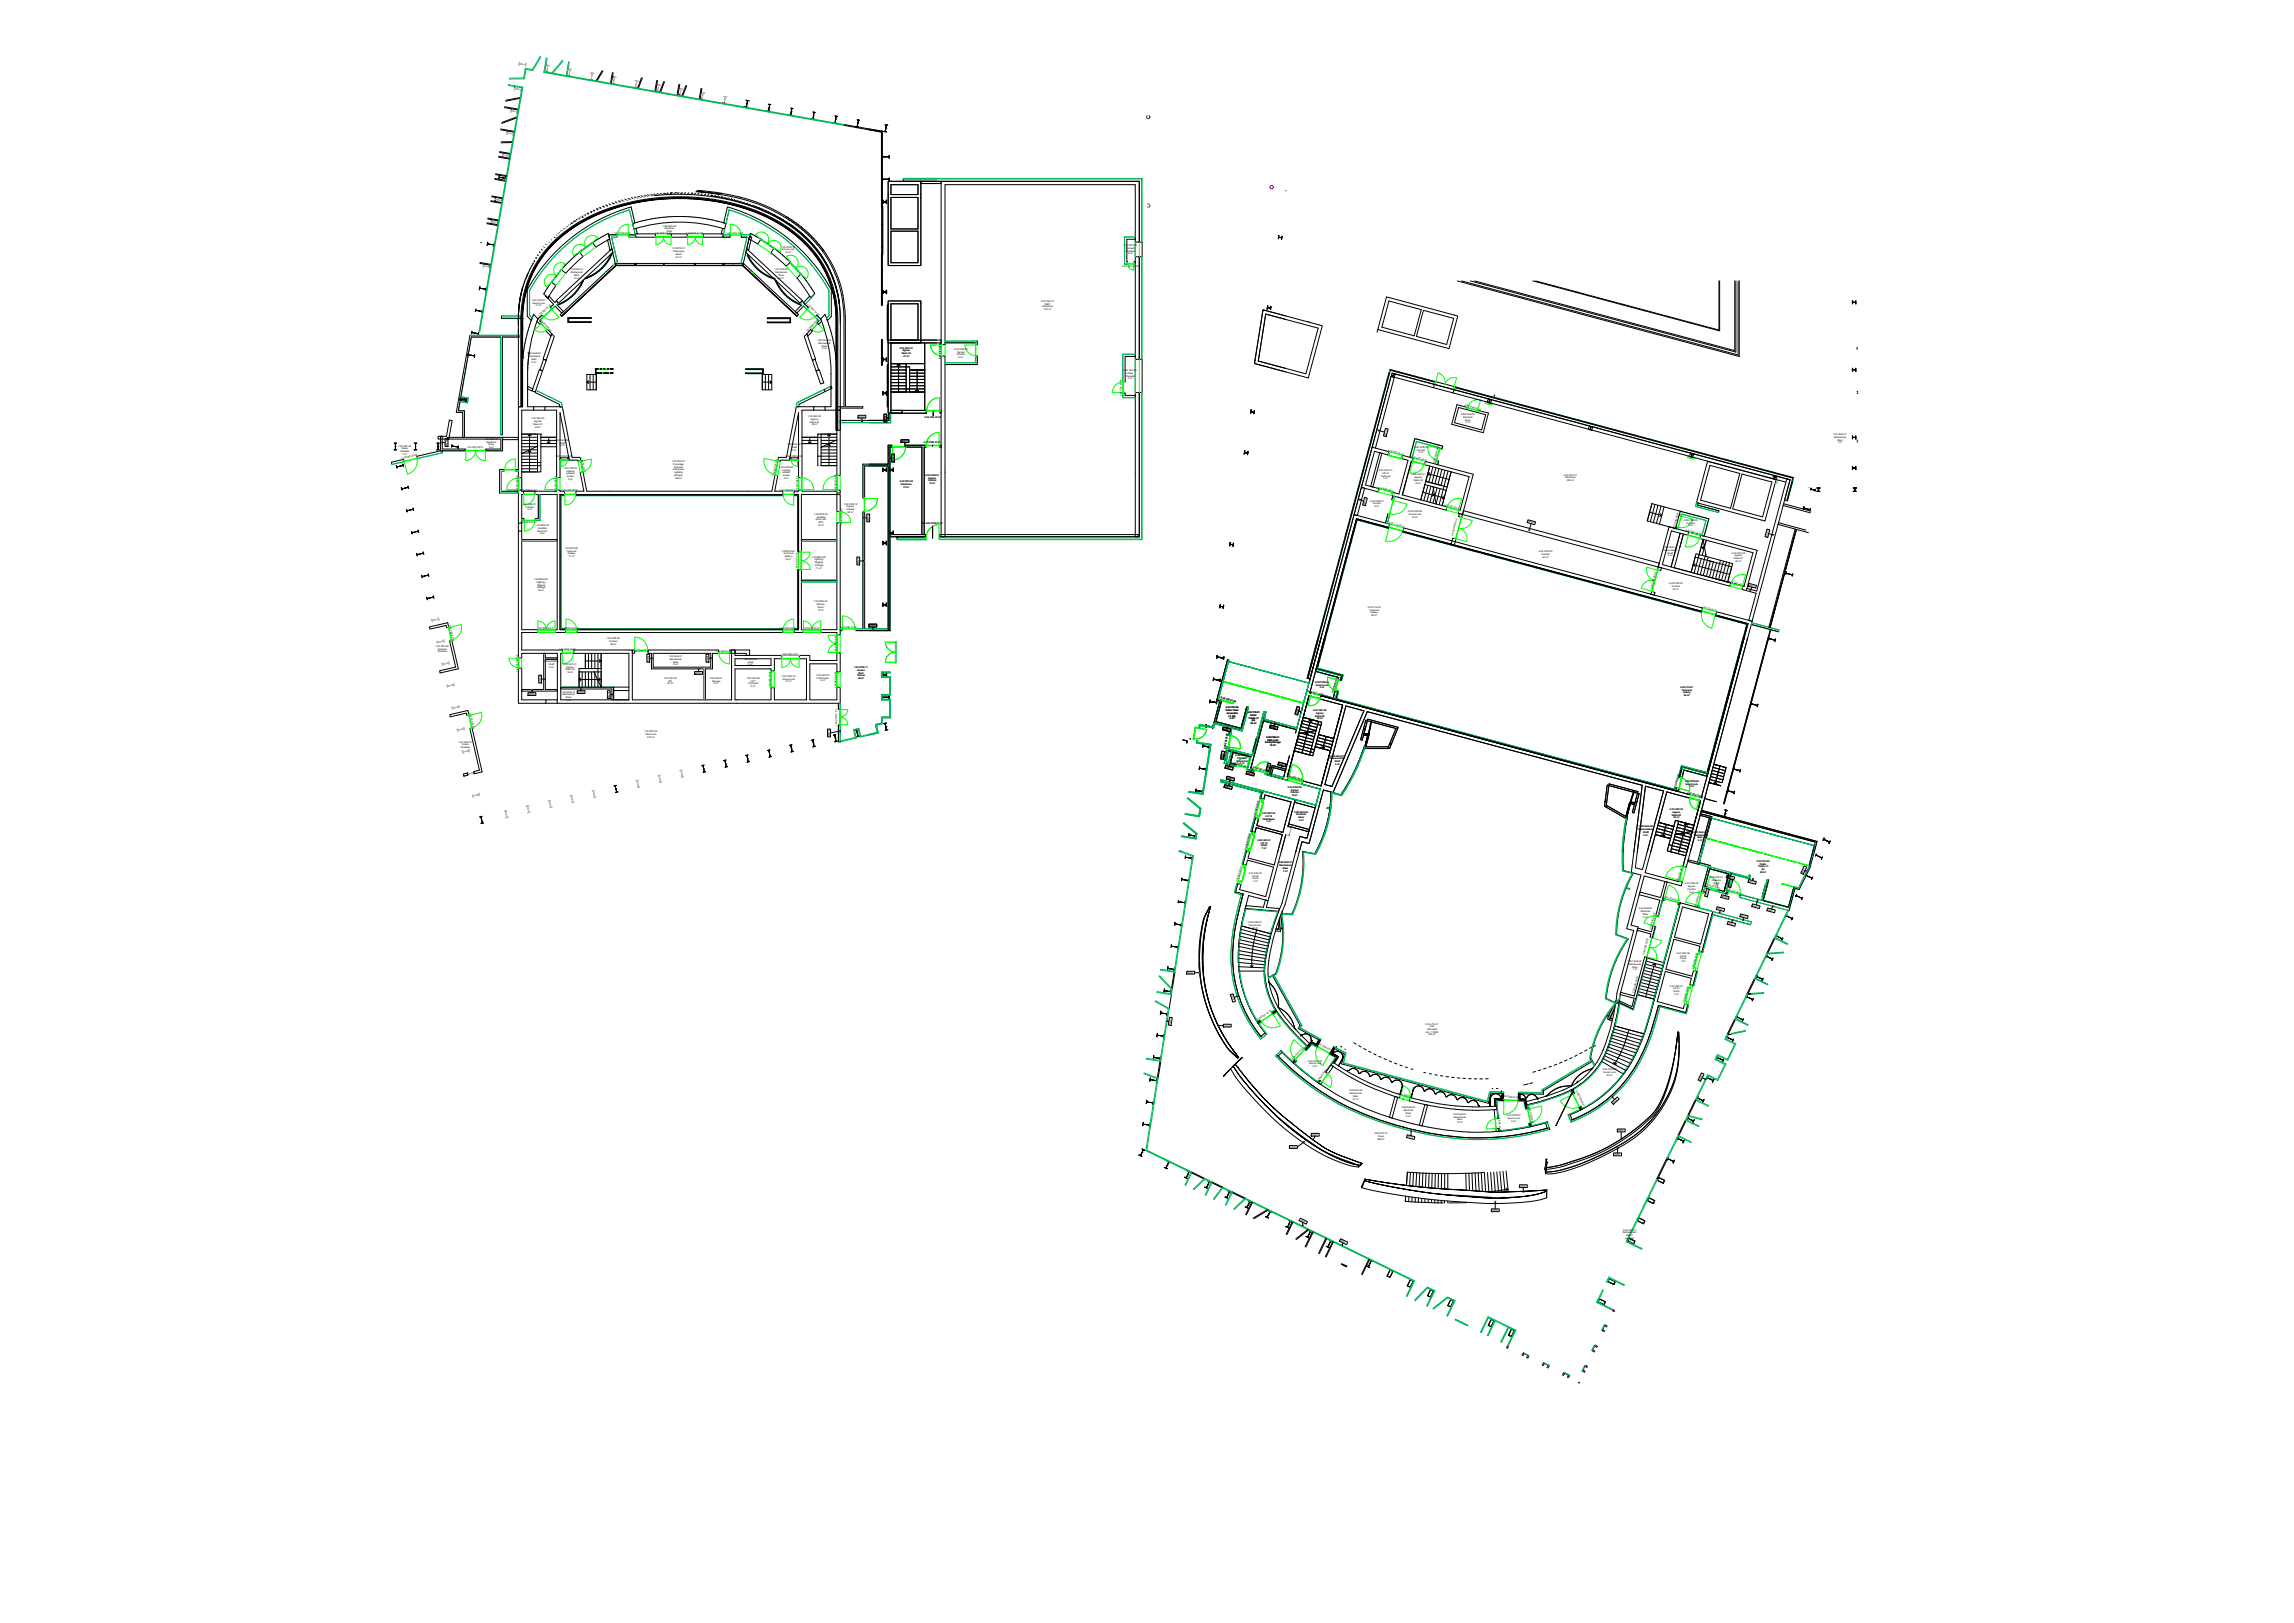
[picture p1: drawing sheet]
<svg xmlns="http://www.w3.org/2000/svg" width="1189mm" height="841mm" viewBox="0 0 1189 841" stroke-linecap="round" stroke-linejoin="round" font-family="sans-serif">
<defs><g id="words">
<g font-size="1.2">
<text x="343" y="117">1.B2.SHA.08</text>
<text x="345" y="119">Electrical</text>
<text x="318" y="121">1.03.COR.07.01</text>
<text x="339" y="121">1.03.MTA.01.01</text>
<text x="346" y="120">Riser</text>
<text x="346" y="122">6 m²</text>
<text x="356" y="121">1.03.MTA.01.02</text>
<text x="377" y="121">1.03.COR.10.01</text>
<text x="394" y="124" transform="rotate(34 394 124)">1.03.COR.10.03</text>
<text x="300" y="131" transform="rotate(-36 300 131)">1.03.COR.07.02</text>
<text x="348" y="129">1.03.MTA.01</text>
<text x="349" y="131">Followspot</text>
<text x="405" y="128">1.03.COR.10</text>
<text x="405" y="130">Sound Lock</text>
<text x="407" y="131">19 m²</text>
<text x="582" y="128">2.03.TEC.02</text>
<text x="583" y="130">Chamber</text>
<text x="584" y="129">Exhaust</text>
<text x="585" y="132">2 m²</text>
<text x="350" y="132">Booth</text>
<text x="350" y="134">27 m²</text>
<text x="409" y="136" transform="rotate(48 409 136)">1.03.COR.10.02</text>
<text x="295" y="140">1.03.SHA.01</text>
<text x="296" y="142">Mechanical</text>
<text x="297" y="143">Riser</text>
<text x="401" y="140">1.03.SHA.02</text>
<text x="402" y="142">Mechanical</text>
<text x="404" y="143">Riser</text>
<text x="582" y="138">2.03.TEC.01.02</text>
<text x="286" y="147" transform="rotate(-51 286 147)">1.03.COR.07.03</text>
<text x="298" y="144">8 m²</text>
<text x="404" y="144">8 m²</text>
<text x="276" y="156">1.03.COR.07</text>
<text x="276" y="157">Sound Lock</text>
<text x="278" y="159">17 m²</text>
<text x="418" y="158" transform="rotate(43 418 158)">1.03.TEC.01.04</text>
<text x="540" y="156">2.03.TEC.01</text>
<text x="540" y="159">Plantroom</text>
<text x="541" y="161">512 m²</text>
<text x="542" y="158">MEP</text>
<text x="279" y="164" transform="rotate(-43 279 164)">1.03.TEC.01.02</text>
<text x="279" y="165" transform="rotate(47 279 165)">1.B2.SHA.04.03</text>
<text x="418" y="172" transform="rotate(-47 418 172)">1.B2.SHA.02.02</text>
<text x="424" y="177">1.B2.SHA.02</text>
<text x="424" y="178">Mechanical</text>
<text x="426" y="180">Riser</text>
<text x="273" y="184">1.B2.SHA.04</text>
<text x="274" y="185">Mechanical</text>
<text x="426" y="181">6 m²</text>
<text x="466" y="181">2.03.VEC.01</text>
<text x="467" y="184">Stairs 03</text>
<text x="468" y="182">Egress</text>
<text x="468" y="185">27 m²</text>
<text x="488" y="186" transform="rotate(-90 488 186)">2.03.VEC.01.01</text>
<text x="494" y="181">2.03.COR.02</text>
<text x="496" y="184">Corridor</text>
<text x="496" y="183">Egress</text>
<text x="497" y="186">5 m²</text>
<text x="275" y="187">Riser</text>
<text x="276" y="188">6 m²</text>
<text x="582" y="192">2.03.TEC.03</text>
<text x="583" y="195">Chamber</text>
<text x="584" y="194">Intake</text>
<text x="584" y="197">3 m²</text>
<text x="581" y="205" transform="rotate(-90 581 205)">2.03.TEC.01.03</text>
<text x="757" y="215">4.B2.SHA.02</text>
<text x="759" y="210" transform="rotate(15 759 210)">4.B2.SHA.02.01</text>
<text x="275" y="217">1.03.VEC.05</text>
<text x="276" y="220">Stairs 01</text>
<text x="277" y="219">Egress</text>
<text x="277" y="222">22 m²</text>
<text x="419" y="216">1.03.VEC.06</text>
<text x="420" y="219">Stairs 02</text>
<text x="420" y="218">Egress</text>
<text x="421" y="220">22 m²</text>
<text x="445" y="216">BW08</text>
<text x="459" y="219" transform="rotate(-90 459 219)">BW06</text>
<text x="479" y="216">2.03.VEC.01.02</text>
<text x="758" y="217">Electrical</text>
<text x="759" y="218">Riser</text>
<text x="760" y="219">5 m²</text>
<text x="251" y="228">1.00.SHA.18</text>
<text x="718" y="226" transform="rotate(-75 718 226)">BW13</text>
<text x="950" y="225">3.01.SHA.01</text>
<text x="951" y="227">Mechanical</text>
<text x="206" y="231">1.03.TEC.08</text>
<text x="208" y="233">Intake</text>
<text x="232" y="231" transform="rotate(-90 232 231)">BW05</text>
<text x="242" y="232">1.03.TEC.02.01</text>
<text x="252" y="229">Electrical</text>
<text x="253" y="231">Riser</text>
<text x="253" y="232">5 m²</text>
<text x="288" y="228">1.00.SHA.09</text>
<text x="290" y="230">Shaft</text>
<text x="290" y="231">2 m²</text>
<text x="408" y="231">1.00.SHA.06</text>
<text x="410" y="232">Shaft</text>
<text x="410" y="234">2 m²</text>
<text x="467" y="229">BW05</text>
<text x="479" y="230">2.03.COR.01.01</text>
<text x="719" y="234" transform="rotate(15 719 234)">4.03.VEC.01.02</text>
<text x="733" y="232">4.R0.COR.04</text>
<text x="734" y="233">Corridor</text>
<text x="952" y="228">Riser</text>
<text x="952" y="230">1 m²</text>
<text x="207" y="234">Chamber</text>
<text x="208" y="238" transform="rotate(-13 208 238)">1.03.TEC.02.05</text>
<text x="209" y="236">7 m²</text>
<text x="288" y="237">1.03.COR.05.02</text>
<text x="301" y="237" transform="rotate(79 301 237)">1.03.TEC.01.01</text>
<text x="348" y="240">1.03.TEC.01</text>
<text x="407" y="237">1.03.COR.06.02</text>
<text x="463" y="239" transform="rotate(-90 463 239)">BW05</text>
<text x="731" y="237" transform="rotate(15 731 237)">4.03.VEC.03.01</text>
<text x="735" y="235">3 m²</text>
<text x="744" y="240" transform="rotate(-75 744 240)">4.R0.COR.04.01</text>
<text x="292" y="243">1.03.COR.05</text>
<text x="294" y="244">Lighting</text>
<text x="294" y="246">position</text>
<text x="349" y="244">Auditorium</text>
<text x="349" y="241">Forestage</text>
<text x="349" y="242">Grid and</text>
<text x="350" y="245">Lighting</text>
<text x="404" y="242">1.03.COR.06</text>
<text x="405" y="244">Lighting</text>
<text x="405" y="245">position</text>
<text x="715" y="244">4.03.VEC.01</text>
<text x="716" y="246">Lift 12</text>
<text x="294" y="247">access</text>
<text x="294" y="249">5 m²</text>
<text x="350" y="247">Bridges</text>
<text x="350" y="248">199 m²</text>
<text x="401" y="247" transform="rotate(-79 401 247)">1.03.TEC.01.03</text>
<text x="406" y="247">access</text>
<text x="406" y="248">5 m²</text>
<text x="466" y="250">2.03.TEC.04</text>
<text x="467" y="251">Plantroom</text>
<text x="480" y="247">2.03.COR.01</text>
<text x="481" y="249">Corridor</text>
<text x="481" y="248">Egress</text>
<text x="481" y="251">12 m²</text>
<text x="716" y="247">Technical</text>
<text x="717" y="248">7 m²</text>
<text x="732" y="246">4.R0.VEC.01</text>
<text x="733" y="249">Stairs 06</text>
<text x="733" y="248">Egress</text>
<text x="733" y="251">16 m²</text>
<text x="810" y="246">4.03.TEC.01</text>
<text x="811" y="248">Plantroom</text>
<text x="812" y="249">284 m²</text>
<text x="268" y="255" transform="rotate(-90 268 255)">1.03.VEC.05.02</text>
<text x="270" y="254">1.03.COR.01.01</text>
<text x="288" y="255" transform="rotate(-90 288 255)">1.02.VEC.03.01</text>
<text x="291" y="254">1.03.COR.05.01</text>
<text x="404" y="254">1.03.COR.06.01</text>
<text x="414" y="255" transform="rotate(-90 414 255)">1.02.VEC.04.01</text>
<text x="434" y="255" transform="rotate(-90 434 255)">1.02.VEC.04.02</text>
<text x="468" y="253">21 m²</text>
<text x="714" y="253" transform="rotate(15 714 253)">4.01.VEC.06.01</text>
<text x="271" y="262">1.03.COR.01</text>
<text x="272" y="263">Corridor</text>
<text x="437" y="261">1.03.COR.12</text>
<text x="439" y="263">Egress</text>
<text x="707" y="262" transform="rotate(-75 707 262)">BW13</text>
<text x="710" y="260">4.03.COR.01</text>
<text x="711" y="261">Corridor</text>
<text x="712" y="263">6 m²</text>
<text x="748" y="262" transform="rotate(15 748 262)">4.02.VEC.01.01</text>
<text x="273" y="264">3 m²</text>
<text x="422" y="267">1.03.MTS.05</text>
<text x="423" y="270">Room SR</text>
<text x="423" y="268">Amplifier</text>
<text x="439" y="264">Corridor</text>
<text x="439" y="266">58 m²</text>
<text x="730" y="265">4.03.COR.06</text>
<text x="730" y="267">Sound Lock</text>
<text x="732" y="268">15 m²</text>
<text x="873" y="270">4.R0.COR.05</text>
<text x="270" y="271">1.03.MTS.03.01</text>
<text x="278" y="273">1.03.MTS.03</text>
<text x="279" y="276">Room SL</text>
<text x="279" y="274">Amplifier</text>
<text x="424" y="272">13 m²</text>
<text x="424" y="271">(MT)</text>
<text x="437" y="273" transform="rotate(-90 437 273)">1.03.COR.12.02</text>
<text x="450" y="270" transform="rotate(-90 450 270)">BW05</text>
<text x="478" y="272">ED.2.03.COR.01.01</text>
<text x="720" y="271" transform="rotate(15 720 271)">4.03.LTS.02.01</text>
<text x="792" y="271" transform="rotate(15 792 271)">BWXY</text>
<text x="868" y="274" transform="rotate(-75 868 274)">4.R0.COR.05.01</text>
<text x="874" y="275" transform="rotate(15 874 275)">4.03.VEC.02.02</text>
<text x="874" y="271">Corridor</text>
<text x="875" y="273">3 m²</text>
<text x="280" y="277">9 m²</text>
<text x="753" y="278" transform="rotate(-75 753 278)">4.03.COR.02.02</text>
<text x="916" y="278" transform="rotate(-75 916 278)">BW13</text>
<text x="293" y="284">1.03.MTS.06</text>
<text x="294" y="286">Technical</text>
<text x="294" y="287">Gallery</text>
<text x="405" y="286">1.03.MTS.04</text>
<text x="406" y="287">Technical</text>
<text x="797" y="286">4.03.COR.02</text>
<text x="799" y="288">Corridor</text>
<text x="862" y="285">Pressurisation</text>
<text x="862" y="284">4.B2.SHA.01</text>
<text x="864" y="287">Shaft</text>
<text x="898" y="287">4.03.VEC.02</text>
<text x="295" y="289">17 m²</text>
<text x="407" y="289">Gallery</text>
<text x="407" y="290">18 m²</text>
<text x="421" y="289">1.03.BOH.02</text>
<text x="422" y="290">Lighting /</text>
<text x="422" y="293">Storage</text>
<text x="422" y="292">Rigging</text>
<text x="445" y="293" transform="rotate(-90 445 293)">BW05</text>
<text x="799" y="289">45 m²</text>
<text x="864" y="288">2 m²</text>
<text x="899" y="290">Stairs 07</text>
<text x="899" y="288">Egress</text>
<text x="899" y="291">20 m²</text>
<text x="414" y="295" transform="rotate(-90 414 295)">1.03.BOH.02.01</text>
<text x="423" y="295">11 m²</text>
<text x="277" y="301">1.03.BOH.04</text>
<text x="278" y="302">Lighting /</text>
<text x="278" y="305">Storage</text>
<text x="279" y="303">Rigging</text>
<text x="856" y="305" transform="rotate(-75 856 305)">4.03.COR.02.01</text>
<text x="865" y="303">4.03.COR.03</text>
<text x="866" y="304">Corridor</text>
<text x="867" y="306">22 m²</text>
<text x="896" y="302" transform="rotate(15 896 302)">4.02.VEC.02.01</text>
<text x="906" y="304" transform="rotate(15 906 304)">BW07</text>
<text x="279" y="306">25 m²</text>
<text x="422" y="312">1.03.MTS.02</text>
<text x="423" y="314">Dimmer</text>
<text x="424" y="315">Room</text>
<text x="424" y="316">13 m²</text>
<text x="709" y="315">4.03.LTS.02</text>
<text x="710" y="316">Technical</text>
<text x="710" y="318">Gallery</text>
<text x="882" y="315" transform="rotate(15 882 315)">4.03.LTS.01.01</text>
<text x="233" y="324" transform="rotate(77 233 324)">1.03.TEC.02.04</text>
<text x="711" y="319">36 m²</text>
<text x="279" y="326">1.03.BOH.04.01</text>
<text x="291" y="326">1.03.MTS.06.01</text>
<text x="404" y="326">1.03.MTS.04.01</text>
<text x="416" y="326">1.03.MTS.02.01</text>
<text x="435" y="325">1.03.COR.12.01</text>
<text x="451" y="325">BW06</text>
<text x="226" y="335">1.03.TEC.06</text>
<text x="314" y="331">1.03.COR.02</text>
<text x="316" y="333">Corridor</text>
<text x="316" y="334">48 m²</text>
<text x="227" y="338">Chamber</text>
<text x="227" y="337">Exhaust</text>
<text x="282" y="342">1.00.SHA.12</text>
<text x="290" y="337">1.01.VEC.12.01</text>
<text x="328" y="338">1.03.COR.02.02</text>
<text x="347" y="340">1.02.SHA.01</text>
<text x="347" y="342">Mechanical</text>
<text x="371" y="338">1.03.SUP.01.01</text>
<text x="385" y="342">1.B2.SHA.05</text>
<text x="405" y="339">1.03.COR.14.01</text>
<text x="434" y="338" transform="rotate(-90 434 338)">1.03.COR.02.01</text>
<text x="282" y="343">Pressurisation</text>
<text x="284" y="345">Shaft</text>
<text x="285" y="346">3 m²</text>
<text x="292" y="344">1.03.VEC.01</text>
<text x="293" y="347">Stairs 04</text>
<text x="294" y="346">Egress</text>
<text x="336" y="343" transform="rotate(-90 336 343)">BW04</text>
<text x="349" y="343">Riser</text>
<text x="349" y="345">5 m²</text>
<text x="367" y="343" transform="rotate(-90 367 343)">BW04</text>
<text x="388" y="343">Shaft</text>
<text x="388" y="345">2 m²</text>
<text x="443" y="346">1.03.COR.11</text>
<text x="444" y="348">Access</text>
<text x="268" y="348" transform="rotate(-90 268 348)">1.03.TEC.02.02</text>
<text x="280" y="354" transform="rotate(-90 280 354)">BW04</text>
<text x="294" y="349">18 m²</text>
<text x="344" y="352">1.03.TEC.05</text>
<text x="346" y="353">IDF</text>
<text x="360" y="349">BW04</text>
<text x="368" y="352">1.03.SUP.01</text>
<text x="369" y="353">Storage</text>
<text x="387" y="352">1.03.VEC.08</text>
<text x="389" y="353">Lift 7</text>
<text x="405" y="351">1.03.COR.14</text>
<text x="406" y="352">Sound Lock</text>
<text x="407" y="354">10 m²</text>
<text x="423" y="350">1.03.VEC.09</text>
<text x="423" y="352">Lift 8 Public</text>
<text x="425" y="353">8 m²</text>
<text x="444" y="351">Terrace</text>
<text x="445" y="352">35 m²</text>
<text x="445" y="349">Roof</text>
<text x="682" y="354">4.03.COR.05</text>
<text x="291" y="359">1.00.SHA.15</text>
<text x="299" y="359">BW05</text>
<text x="346" y="355">20 m²</text>
<text x="370" y="355">9 m²</text>
<text x="388" y="355">Technical</text>
<text x="389" y="356">9 m²</text>
<text x="399" y="357" transform="rotate(-90 399 357)">1.00.VEC.02.01</text>
<text x="434" y="357" transform="rotate(-90 434 357)">1.01.VEC.06.02</text>
<text x="678" y="359" transform="rotate(15 678 359)">5.02.VEC.07.01</text>
<text x="682" y="355">Sound Lock</text>
<text x="684" y="357">4 m²</text>
<text x="691" y="359" transform="rotate(-75 691 359)">4.03.COR.05.01</text>
<text x="871" y="356">4.03.LTS.01</text>
<text x="872" y="358">Technical</text>
<text x="872" y="359">Gallery</text>
<text x="274" y="360">BW04</text>
<text x="292" y="360">Mechanical</text>
<text x="293" y="362">Riser</text>
<text x="294" y="363">4 m²</text>
<text x="316" y="362" transform="rotate(-90 316 362)">BW05</text>
<text x="633" y="362" transform="rotate(15 633 362)">5.03.TOI.01.09</text>
<text x="873" y="361">36 m²</text>
<text x="243" y="369" transform="rotate(77 243 369)">1.03.TEC.02.03</text>
<text x="635" y="369">Public Toilet</text>
<text x="635" y="367">5.03.TOI.08</text>
<text x="636" y="370">Accessible</text>
<text x="637" y="371">LT (M)</text>
<text x="646" y="370">5.03.TOI.01</text>
<text x="648" y="371">Public</text>
<text x="672" y="370" transform="rotate(-75 672 370)">IW07</text>
<text x="681" y="368">5.03.VEC.05</text>
<text x="682" y="371">Stairs 08</text>
<text x="682" y="370">Egress</text>
<text x="434" y="376" transform="rotate(-90 434 376)">1.03.COR.11.01</text>
<text x="637" y="373">5 m²</text>
<text x="647" y="372">Toilets LT</text>
<text x="648" y="375">35 m²</text>
<text x="649" y="374">(M)</text>
<text x="658" y="377" transform="rotate(15 658 377)">BW06</text>
<text x="683" y="373">23 m²</text>
<text x="334" y="379">1.03.TEC.02</text>
<text x="335" y="381">Plantroom</text>
<text x="335" y="382">418 m²</text>
<text x="430" y="382" transform="rotate(-90 430 382)">BW06</text>
<text x="634" y="378" transform="rotate(15 634 378)">IW07</text>
<text x="656" y="382">5.03.FBS.01</text>
<text x="657" y="384">F&amp;B Local</text>
<text x="238" y="385">1.03.TEC.07</text>
<text x="239" y="388">Chamber</text>
<text x="240" y="386">Intake</text>
<text x="635" y="388" transform="rotate(-81 635 388)">5.03.TOI.01.02</text>
<text x="656" y="385">Pantry/Storage</text>
<text x="658" y="387">12 m²</text>
<text x="634" y="393" transform="rotate(-81 634 393)">IW07</text>
<text x="639" y="396" transform="rotate(15 639 396)">5.03.SUP.02.01</text>
<text x="640" y="392">5.03.SUP.02</text>
<text x="641" y="395">Closet FoH</text>
<text x="641" y="393">Cleaners</text>
<text x="689" y="394">Pressurisation</text>
<text x="690" y="392">5.B2.SHA.07</text>
<text x="692" y="395">Shaft</text>
<text x="635" y="398" transform="rotate(15 635 398)">IW07</text>
<text x="643" y="396">2 m²</text>
<text x="646" y="401" transform="rotate(15 646 401)">BW06</text>
<text x="649" y="398" transform="rotate(15 649 398)">5.03.FBS.01.01</text>
<text x="657" y="399" transform="rotate(-75 657 399)">BW05</text>
<text x="663" y="396" transform="rotate(15 663 396)">BW05</text>
<text x="692" y="396">5 m²</text>
<text x="635" y="408" transform="rotate(15 635 408)">IW07</text>
<text x="636" y="404" transform="rotate(15 636 404)">IW07</text>
<text x="667" y="402" transform="rotate(15 667 402)">5.02.VEC.07.03</text>
<text x="873" y="405">4.03.COR.04</text>
<text x="874" y="407">Sound Lock</text>
<text x="667" y="408">5.03.COR.05</text>
<text x="669" y="411">Corridor</text>
<text x="669" y="410">Egress</text>
<text x="669" y="413">13 m²</text>
<text x="868" y="410" transform="rotate(-75 868 410)">4.03.COR.04.01</text>
<text x="874" y="411" transform="rotate(15 874 411)">5.02.VEC.06.02</text>
<text x="876" y="408">4 m²</text>
<text x="865" y="420">5.03.VEC.04</text>
<text x="651" y="423" transform="rotate(-75 651 423)">5.02.VEC.05.01</text>
<text x="654" y="422">5.03.VEC.03</text>
<text x="654" y="425">F&amp;B/Waste</text>
<text x="656" y="423">Lift 18</text>
<text x="671" y="421">5.B2.SHA.02</text>
<text x="672" y="423">Electrical</text>
<text x="673" y="424">Riser</text>
<text x="673" y="425">4 m²</text>
<text x="866" y="423">Stairs 09</text>
<text x="867" y="421">Egress</text>
<text x="867" y="424">23 m²</text>
<text x="656" y="426">7 m²</text>
<text x="849" y="430">Pressurisation</text>
<text x="849" y="429">5.B2.SHA.06</text>
<text x="852" y="432">Shaft</text>
<text x="878" y="432">5.00.SHA.05</text>
<text x="652" y="436">5.03.VEC.01</text>
<text x="653" y="437">Lift 19</text>
<text x="852" y="433">5 m²</text>
<text x="878" y="433">Mechanical</text>
<text x="880" y="434">Riser</text>
<text x="880" y="436">3 m²</text>
<text x="646" y="440" transform="rotate(-75 646 440)">5.02.VEC.03.01</text>
<text x="654" y="439">Public</text>
<text x="654" y="440">7 m²</text>
<text x="663" y="447">5.B2.SHA.01</text>
<text x="663" y="449">Mechanical</text>
<text x="911" y="447">5.03.TOI.09</text>
<text x="911" y="449">Toilets LT</text>
<text x="912" y="448">Public</text>
<text x="647" y="453">5.03.VEC.02</text>
<text x="649" y="454">Lift 20</text>
<text x="649" y="456">Public</text>
<text x="665" y="450">Riser</text>
<text x="665" y="452">7 m²</text>
<text x="886" y="455">5.03.SUP.01</text>
<text x="895" y="455" transform="rotate(15 895 455)">BW06</text>
<text x="912" y="452">48 m²</text>
<text x="913" y="451">(F)</text>
<text x="934" y="453" transform="rotate(-64 934 453)">IW07</text>
<text x="641" y="457" transform="rotate(-75 641 457)">5.02.VEC.04.01</text>
<text x="649" y="457">7 m²</text>
<text x="870" y="457" transform="rotate(-75 870 457)">5.02.VEC.06.01</text>
<text x="873" y="458">5.03.COR.08</text>
<text x="875" y="461">Corridor</text>
<text x="875" y="460">Egress</text>
<text x="883" y="458" transform="rotate(15 883 458)">5.03.SUP.01.01</text>
<text x="887" y="457">Cleaners</text>
<text x="888" y="458">Closet</text>
<text x="888" y="459">3 m²</text>
<text x="895" y="461" transform="rotate(15 895 461)">5.03.TOI.09.11</text>
<text x="897" y="460" transform="rotate(-75 897 460)">BW06</text>
<text x="906" y="457" transform="rotate(15 906 457)">BW03</text>
<text x="862" y="465" transform="rotate(15 862 465)">5.03.COR.08.01</text>
<text x="875" y="463">9 m²</text>
<text x="885" y="464" transform="rotate(-75 885 464)">IW07</text>
<text x="892" y="465" transform="rotate(15 892 465)">BW06</text>
<text x="849" y="471">5.00.SHA.06</text>
<text x="850" y="473">Electrical</text>
<text x="879" y="470" transform="rotate(-75 879 470)">5.03.COR.08.02</text>
<text x="890" y="471" transform="rotate(15 890 471)">IW07</text>
<text x="908" y="470" transform="rotate(15 908 470)">BW12</text>
<text x="916" y="472" transform="rotate(15 916 472)">IW07</text>
<text x="647" y="478">5.03.COR.01</text>
<text x="647" y="480">Sound Lock</text>
<text x="851" y="474">Riser</text>
<text x="852" y="476">5 m²</text>
<text x="896" y="479" transform="rotate(15 896 479)">IW07</text>
<text x="902" y="475" transform="rotate(15 902 475)">BW12</text>
<text x="649" y="481">22 m²</text>
<text x="856" y="481" transform="rotate(-75 856 481)">5.00.SHA.06.01</text>
<text x="852" y="495" transform="rotate(-75 852 495)">5.03.COR.03.02</text>
<text x="869" y="494">5.03.VEC.06</text>
<text x="871" y="496">Lift 22</text>
<text x="871" y="497">Public</text>
<text x="844" y="499">5.B1.SHA.03</text>
<text x="844" y="500">Mechanical</text>
<text x="846" y="501">Riser</text>
<text x="846" y="503">7 m²</text>
<text x="871" y="499">7 m²</text>
<text x="878" y="502" transform="rotate(-75 878 502)">5.03.VEC.06.01</text>
<text x="615" y="505">IW09</text>
<text x="638" y="516" transform="rotate(72 638 516)">IW18</text>
<text x="847" y="515" transform="rotate(-75 847 515)">5.03.COR.03.03</text>
<text x="865" y="511">5.03.VEC.07</text>
<text x="867" y="513">Lift 21</text>
<text x="867" y="514">Public</text>
<text x="868" y="515">7 m²</text>
<text x="873" y="520" transform="rotate(-75 873 520)">5.03.VEC.07.01</text>
<text x="607" y="531" transform="rotate(-81 607 531)">IW03</text>
<text x="634" y="532">IW09</text>
<text x="652" y="529" transform="rotate(-34 652 529)">5.03.FOY.01.02</text>
<text x="739" y="531">5.03.LTA.01</text>
<text x="740" y="534">400 seats</text>
<text x="741" y="532">F03</text>
<text x="739" y="535">incl. 1 PRM</text>
<text x="740" y="537">362 m²</text>
<text x="683" y="541" transform="rotate(29 683 541)">5.03.COR.02.01</text>
<text x="670" y="549" transform="rotate(-48 670 549)">5.03.FOY.01.01</text>
<text x="678" y="550">5.03.COR.02</text>
<text x="678" y="552">Sound Lock</text>
<text x="680" y="553">6 m²</text>
<text x="831" y="555">5.03.COR.03</text>
<text x="831" y="556">Sound Lock</text>
<text x="833" y="557">38 m²</text>
<text x="683" y="561" transform="rotate(-55 683 561)">5.03.SHA.02.01</text>
<text x="881" y="560" transform="rotate(-64 881 560)">IW03</text>
<text x="699" y="566">5.03.SHA.02</text>
<text x="700" y="567">Mechanical</text>
<text x="701" y="570">12 m²</text>
<text x="701" y="568">Riser</text>
<text x="724" y="567" transform="rotate(16 724 567)">5.03.LTA.01.01</text>
<text x="778" y="569" transform="rotate(1 778 569)">5.03.COR.07.01</text>
<text x="817" y="565" transform="rotate(64 817 565)">5.03.COR.03.01</text>
<text x="726" y="574">5.B2.SHA.05</text>
<text x="728" y="576">Electrical</text>
<text x="792" y="574" transform="rotate(78 792 574)">5.03.COR.07.02</text>
<text x="836" y="572" transform="rotate(-42 836 572)">IW18</text>
<text x="729" y="577">Riser</text>
<text x="729" y="579">5 m²</text>
<text x="753" y="578">5.03.SHA.01</text>
<text x="753" y="579">Mechanical</text>
<text x="755" y="581">Riser</text>
<text x="776" y="578" transform="rotate(85 776 578)">5.03.SHA.01.01</text>
<text x="781" y="578">5.03.COR.07</text>
<text x="781" y="580">Sound Lock</text>
<text x="783" y="581">6 m²</text>
<text x="712" y="588">5.03.FOY.01</text>
<text x="755" y="582">12 m²</text>
<text x="839" y="586">IW09</text>
<text x="680" y="589">IW09</text>
<text x="714" y="591">564 m²</text>
<text x="714" y="589">Foyer</text>
<text x="729" y="589" transform="rotate(14 729 589)">IW18</text>
<text x="669" y="595">IW09</text>
<text x="837" y="599">IW09</text>
<text x="788" y="615">IW09</text>
<text x="773" y="628">IW09</text>
<text x="674" y="632" transform="rotate(26 674 632)">IW03</text>
<text x="841" y="639">Refreshment</text>
<text x="841" y="638">5.03.CAT.01</text>
<text x="842" y="642">Level 03</text>
<text x="843" y="641">BarLT</text>
<text x="695" y="643" transform="rotate(27 695 643)">IW03</text>
<text x="843" y="643">17 m²</text>
</g>
</g></defs>
<!-- layer: A-WALL-FNSH -->
<g fill="none" stroke="#00b85c" stroke-width=".52">
<path d="M283 30h1l-2 7 1 1h-1zM283 37l12 2v1l-12-2zM286 38l5-7 1 1-6 6M293 39l2-7-1 7M295 39l11 2v1l-11-2zM264 44l7 1v2l-1-2-7-1zM264 40h7l1-5 4 1 4-7v1l-4 7-3-1-1 5h-8zM268 58h1l-2 11h-1zM270 47h1l-2 11h-1zM306 41l12 2v1l-12-2zM318 43l11 2v1l-11-2zM329 45l12 2v1l-12-2z"/>
<path d="M341 47l11 3-11-2zM352 50l12 2-12-2zM364 52l11 2-11-2zM375 54l12 2-12-2zM387 56l11 2-11-2zM398 58l12 2-12-2zM410 60l11 2-11-2zM266 70h1l-2 11h-1zM421 62l12 2-12-2zM433 64l5 1-5-1zM262 93h1l-2 11h-1zM264 81h1l-2 11h-1z"/>
<path d="M361 99h.1M361 99l12 2M468 92l17 1M468 92h124v33v-32zM258 116h1l-2 11h-1zM260 104h1l-2 11h-1zM326 109a89 89 0 0 0-52 42M326 109l3 13M326 109a89 89 0 0 0-52 41v13M373 101h.1M376 119l-1 2zM254 139h1l-2 11h-1z"/>
<path d="M256 127h1l-2 11h-1zM317 123h3v-1v1h-3l3 13zM317 131h1a23 23 0 0 1-15 14M319 137l-3 4M320 122h-5M326 122v1h4h-4zM326 122h3M326 122h.1M329 122h.1M330 137v1M330 137h.1M374 137v1"/>
<path d="M374 137h.1M375 123h3M378 122h.1M378 122h-3h3M384 123h3l-3 13 3-13M384 122h5h-5M384 122h.1M387 132a23 23 0 0 0 14 13M387 132h.1M389 123h-1M584 136h.1M588 137h.1"/>
<path d="M588 136h.1M588 136v1M588 123h-5v14h1v-1M588 123h.1M592 133v53zM252 150l-2 11zM286 160l2-1-2 1M286 160h.1M287 158l-2 1M289 158h.1M289 157v1zM303 145a23 23 0 0 1-14 13"/>
<path d="M303 145h.1M401 145h1M401 145h.1M401 145a23 23 0 0 0 14 13M415 157l1 1zM415 158h.1M416 159l2 1M416 159h.1M417 158l4-5-4 5 2 1M418 160h.1M430 151a89 89 0 0 0-52-42l-2 7 2-7a89 89 0 0 1 52 41v14l-2 1 2-2M244 174h25v1h-9v50h-1v-50"/>
<path d="M244 174h25v1M244 174h.1M250 161v1l-1 10h-1zM259 175v50h1M259 175h-15l-5 31M260 165h.1M270 165v-1h-10h10v1h-10M274 163l2 2zM280 166h.1M281 163l-2 2M281 164h1l-2 2M281 164h.1"/>
<path d="M282 164l-2 2M306 165h-12v2h12M398 165h12v2h-12M423 164h.1M423 164h-1l2 2-2-2M423 163l2 2M506 178h-16v-1h17l-1 2M506 178h.1M506 178v1M506 177h-16v1M318 191h-9v3h9v-1M387 192l-1-1h10v3h-10l1-1"/>
<path d="M506 184v4M506 188h-16v1M506 184v1v3M506 184l1 5h-17v-1h16M582 184v14M588 184h.1M588 184h-6v14M744 198l-24-7-43 160M744 198h.1M238 208h.1M238 208l4 1M238 208v5h3v14"/>
<path d="M239 206v1M239 206h4l-1 3M239 206h.1M278 202l13 7v2v-2zM413 209v2zM413 209l18-9zM435 219h27zM461 214v4M461 214h.1M462 214v5zM582 204v2h6h-6v-2M754 200l176 48-4 11"/>
<path d="M209 239l-6 2 6-2M209 239h.1M216 237h.1M228 226v8M229 235l-13 3v-1M229 235h.1M229 235l-13 3M241 233v1h-12M260 227h.1M260 228v6h-8v-1M291 238h.1M294 238h.1"/>
<path d="M294 238h1h-1M410 238h-1h1M413 238h.1M413 238h1M460 231h.1M460 231h2M461 232v11M480 231h-11M487 231h1M488 231h.1M731 237h.1M732 237h.1"/>
<path d="M744 239v2v-2h2l-1 2M746 232l-12-3-2 8M746 232h.1M746 232l1 1 1-2-15-4-2 10M260 244v11h9M260 244h1zM261 243h-2v13h10v-1M267 243h2v1h-2M267 244h.1M269 243v1h-2M269 255l-10 1M279 256h1v14h-3v-1"/>
<path d="M293 257h-2M293 257h-2v69M298 257h.1M298 257h108M406 257h-108M412 257h.1M412 257h1v29M413 257h-1M414 257v29M447 241l1 17M448 241h12M461 244v31"/>
<path d="M722 257h1l-1 2M722 257l-1 2M270 280v1h19h-19v-1h19M270 269v1l2-1M272 269h-2v1h2M277 269h2v-13h1v14h-3M277 269h.1M415 280h19v1h-19h19v-1M448 265l-1 61M461 277v49M465 279l15 1M487 279h105v-76v77z"/>
<path d="M719 266l-1 5h1l1-4M720 274l-17-5-20 77M720 266v1l-1 4h-1M720 266h.1M727 276l155 41M868 274h.1M868 274l1-1 1 1M870 274h.1M870 273v1M871 265l-1 2h1l1-1M871 265l15 4-3 9M872 266l12 4-2 8"/>
<path d="M872 266l-1 1M879 260v2l12 4-12-4zM880 261v1l11 3M882 278h.1M883 278h.1M884 270l-2 8M891 265h.1M931 274l-14 51M413 295v31M414 295l-1 31M415 301h19v1h-19h19v-1M889 319l17 5"/>
<path d="M291 326h2M299 326h107M412 326h1M413 326h-1M436 326h-1v1h1M436 326v1M443 326h4M443 327h.1M447 326h-4M447 326h.1M448 326h13v1h-18M448 326h13v1v-1h-11h11v1h-11"/>
<path d="M448 326h.1M905 323l-20 77M908 324v-1l14 4M908 323l14 3v1l-14-3zM291 356h27M318 356v7M365 347v16h1M365 347h.1M366 347v16M461 351v9M461 351h-4v-3h4v1h-4v2h4v9h-4v2h4v1h-4v-3h4M637 342l-6 20z"/>
<path d="M637 343l6 1zM643 344h.1M648 346l-5-2 5 2M648 346h.1M649 346l5 2zM654 348h.1M655 348h.1M660 349l-5-1 5 1M660 349h.1M661 349l5 2zM666 351h.1M667 351l5 1z"/>
<path d="M672 352h.1M672 352l6 2zM677 351h.1M678 354h.1M679 353l-4 13zM679 353h.1M680 359h-1M682 348l12 3-1 1M683 347l12 3v1v-1zM683 346h.1M683 346l13 4-1 3 1-3zM692 358l-1 4"/>
<path d="M692 358h1l-1 4M693 358l-1 4M693 359l-1 3h1M693 358v4M694 358l-1 4M695 351v1h-1M695 353h.1M435 364v3v1v-4h-1l1 4M435 376l-1 8h1M435 376v4M435 376v8M435 376h.1"/>
<path d="M444 378l1-1 1 4 9-1-1-5h1l-1 1 1 4-9 2-1-4h-1zM455 380l-5 1M461 363v9h-4v3l-2 1v-1h2v-3h4zM625 376l3 1M629 377h.1M629 376v1l-7-1-1 1 1-2 3 1M629 376v1M629 375v1zM629 375h.1M630 374l13 4M631 363h1l-3 12M631 362l2 1"/>
<path d="M631 362l2 1-2-1M633 363l-3 11M633 363l-3 11 13 3 3-11M637 377l-8-2 8 2M637 377v4M638 377v4h-1M638 377l6 2M638 377v4M643 378h.1M644 379h.1M646 366l1 1M646 366l1 1-3 12"/>
<path d="M646 366l1 1zM646 366l-3 12M647 367l-3 12zM655 373l17 4v1v-1zM655 373l17 4v1l-17-4-7 24M655 369l-3 12zM655 373l11 3M655 373h.1M655 369l-6 22M655 372h.1M656 369h-1l-6 22M656 369h-1l-6 21"/>
<path d="M656 369h-1h1M656 369l-1 3 1-3M656 369l-1 4M674 370l-2 7zM674 370h.1M674 368h.1M675 368h.1M675 368h-1M685 360l6 2M691 362h.1M692 362l177 47h1l-1-1v1h-1v-1M435 384h.1"/>
<path d="M435 384l8-2-1-4h2h-1l1 4-9 2M621 384h-1v1l7 1v1M621 384v1l6 1M627 387l-4 23h1l2-11h-1M627 387l-1 3M627 387h.1M627 386h1l-1 1M627 387l-1 12h-1M627 387v3M634 396l6 1M634 396h.1M636 395l5 1v1"/>
<path d="M636 387l-2 9M636 387l-1 3M636 387h.1M636 387l1 1 12 3M636 389h1M636 389v1M636 389v6M636 389h2M637 388h.1M637 388l7 2M637 387h.1M637 381h.1"/>
<path d="M637 387v1M638 381h.1M638 389l-1 6h1M638 389h.1M638 389v1M639 390l9 2M639 390h2M639 390h.1M639 390l-1 5 3 1-5-1M639 390h1M640 397h.1M646 399h.1"/>
<path d="M646 399l4 1M648 398l2 1M648 392l-2 6M648 392h.1M649 391l3-10-3 10M649 390l3-9-3 9M650 400h.1M651 384v-1l-2 6 1-4M652 381h.1M666 399l-7-2-1 5M871 397h.1M871 397l14 3"/>
<path d="M871 397l-1 6M616 413l6 6v3h-1l1-3-7-5zM616 410l7 1 1-1-1 2-7-2zM633 405l21 6M633 405l21 6-1 3M633 405v-1l21 6v1M633 404v1v-1l49 13zM653 414h.1M654 410v1M656 401l11 3M656 400l9 3v1v-1l-9-3v1M658 402h.1"/>
<path d="M667 404h.1M675 406h.1M675 406l9 3-2 8 2-8zM688 418l1 1zM690 411a64 64 0 0 1-8 31M690 411l5 1 7-11 6-14a101 101 0 0 1-13 25M690 411a64 64 0 0 1-8 30M690 411l5 1M690 411a64 64 0 0 1-8 32l-6-1a65 65 0 0 1-6 32l-6-1 6 1a65 65 0 0 0 5-33M690 411a65 65 0 0 1-8 30M869 408l-1 1M870 403h.1"/>
<path d="M870 409v1M885 401l-13-3-1 5M885 401l-13-4-2 6h1M885 401h.1M885 402h.1M885 402l-12-3-1 4M885 400h.1M612 433l7 1 1-1v2l-8-1zM614 426l6 6v1v-1l-7-5zM614 422l7 1 1-1v1l-8-1zM648 431h.1M650 424h.1"/>
<path d="M650 424l-2 7M843 424h.1M884 434l-3 12 3-12M884 434l-2 7 2-7M884 434h.1M887 423l-3 11M887 423l-6 24M887 424l6 1zM893 426l6 1zM899 427l6 2zM905 429l6 1zM911 430l5 2z"/>
<path d="M917 432l5 1zM923 434l5 1zM929 435l5 2zM935 437l5 1zM941 436l-4 13M941 436h.1M941 436l-1 5M941 436l-3 13-6 11M611 441l7 2v2M611 441h2M611 441l7 3v1M611 441h1"/>
<path d="M616 456h.1M618 445l-7 46M618 445l-6 34h1h-1l-3 23M641 458l-1 4M641 458h.1M641 458l-1 5M644 448h.1M646 441h.1M646 441l-2 7M646 441h-1M675 441l7 1M675 441h1"/>
<path d="M675 441h.1M682 442h.1M841 441l2-17a104 104 0 0 0-2 27l5 2a65 65 0 0 0-9 31l6 3a65 65 0 0 0-11 31l5 2-5-3a64 64 0 0 1 12-31l-6-2M841 441l2-17a101 101 0 0 0-2 27M841 451h.1M841 451l5 2M846 453h.1M846 453a64 64 0 0 0-8 31M875 446l10 3M875 446h.1M881 447l5 2M881 447l-1 1"/>
<path d="M881 447l-1 1 5 1M881 446h.1M884 459h.1M884 460h-1v3h-1h1v-3l12 3 1-1M884 460h.1M885 449l-3 14M885 449h.1M886 450l-2 9M886 450h.1M886 450l9 2M886 450v-1l11 3-2 10M886 450l10 3-3 9-3-1"/>
<path d="M886 449l20 6M886 449v1M886 449h.1M906 455l-9-3-2 10M906 453v2zM907 455l-10-2-2 9M907 454h.1M907 454v1zM915 459v-1l-2 7 1-5M916 456l-3 10 3-10M916 456h1M916 456l-3 10"/>
<path d="M917 456l-3 11M917 456l-3 11 13 3 3-11 2 1h-2M930 460l-3 10M930 460h2M937 449h.1M937 449l-5 11M938 449h-1M939 441l2-3-3 10M615 468h-1h1M640 463h3zM641 474l-2 10-1 12M643 463l-2 11"/>
<path d="M645 475l-2 10-1 11 1-10zM646 471l16 1M646 471l-1 4M662 472l-3 9M664 473a54 54 0 0 1-3 32 62 62 0 0 0 3-32zM843 460h2h-2M862 467l-3 8zM870 469l-13 51zM880 470h1M880 469v1h1M880 469v1M881 470l7 2"/>
<path d="M881 470l27 8M883 460l11 3M887 474h.1M888 472h.1M888 472l20 6M890 462h.1M890 461h.1M890 461v1l5 1M895 462h.1M895 462h1h-1M895 462h1M902 464v1l25 7"/>
<path d="M902 463l2 1-2-1M902 463l2 1M904 464h.1M904 464l9 2M908 478l-1 1M908 478l-1 1-19-5-6 19M913 466l14 4M914 467h.1M925 474l1 1M925 474h1M927 472l-6 13h-1zM927 472h.1"/>
<path d="M932 461l-2-1-3 12-26-7 1-1M932 461h.1M610 491h1l-2 13-8-1v-1l8 1v-1M638 496a66 66 0 0 0 14 40M642 496a62 62 0 0 0 10 33h1h-1a61 61 0 0 1-10-33zM656 497a39 39 0 0 0 5 26l-2 1 2-1a38 38 0 0 1-5-26zM659 481h.1M659 481l-3 16M838 484h.1M854 496l-7 27-8-3M858 480l-1 6zM882 493h.1"/>
<path d="M915 495v1l-5 10zM916 494l-1 1zM916 494l8-1v1h-8zM920 485v1l6 3-7-3zM599 519l7 4-1 2v-2l-6-4zM600 514l7 1v-1v1l-7-1zM601 506l7 7-1 1v-1l-6-7zM657 507l3-1zM661 505h-1l14 26v2l10 6-10-6 1-2-15-26h1M838 520h.1M839 520h.1M839 520l-1 9"/>
<path d="M839 518a58 58 0 0 0-15 30 55 55 0 0 1 15-31v1M857 520l-4 11M878 511h.1M880 503l-2 8zM905 516l-5 11zM905 515h1l-1 1zM907 515l7-1v1h-7zM910 506v1l6 3-7-3zM603 537h1M605 526l-3 22h-1zM652 536l1 2M652 531l2-1-1 1 3 5z"/>
<path d="M653 538h.1M653 538l3-2zM656 536h.1M660 526l2-2 1 3M660 526h.1M660 526l2-1 1 2M663 527l8 9 6 6-1 1 1-1-8-8zM838 529l-5 16a38 38 0 0 1-18 20M853 531l-3 10-5 10M853 531a68 68 0 0 1-33 43M860 522l14 3zM860 521h.1"/>
<path d="M860 521l-2 8a72 72 0 0 1-44 52M875 521l-1 4zM895 537l-1 2 5 2-4 8-5-3-1 2h1M895 537h.1M895 537v-1h1l-1 1M895 537v1l5 3-5 8-5-2-1 2 6 2-5 9-5-3v1h-1M897 536l8-2-8 2zM900 527v1l6 3-7-3zM593 556l7 3v1v-1l-7-3zM594 548l7 2 1-1v1l-8-1zM661 547a134 134 0 0 0 34 26M661 547h.1"/>
<path d="M664 545l-3 2M664 545h.1M664 544h.1M664 544l6 6M671 549l-1 1M671 549h.1M672 550l-1 1 12 10-12-10zM680 541l-3 3zM680 541l2 2zM684 560l-1 1zM689 546l3 2-5 7 5-7zM691 542l7 4-2 5 75 20 1-5h7h-7l-1 5-75-20 1-5z"/>
<path d="M825 550l1 2zM833 545a38 38 0 0 1-18 20M884 558h1l-5 11h-1zM890 548h-1v1l5 3-4 7-5-2-1 1M600 560l-4 23 2-11v-1zM695 573a172 172 0 0 0 66 17M776 570l1 9zM776 570h3zM787 571h3zM787 566h12v-1l26-16-1-1 1 1-26 16v1zM790 571l1 4zM792 573l11-3 11-5-11 5-11 3v1z"/>
<path d="M813 578h.1M813 578l6-3-1-1 1 1zM813 578l1 3zM814 565l1 2zM815 565l1 1zM819 573l1 1zM874 579h.1M875 578l7 2-7-2-1 2 6 3v1l-7-3zM879 569v1l7 3h-1l-6-3zM594 595l1 2-1-1zM596 597l10 5-11-5zM596 583l-1 12h-1z"/>
<path d="M777 585v1l13-2h2v-2l1 2-16 2zM794 582v1l8-2-8 2zM802 582l1 2M802 582h.1M803 584h.1M803 585a134 134 0 0 1-42 5M803 585h.1M814 581h.1M869 590l-5 10zM870 588l6 4-6-3-1 1zM606 602l10 5-10-5zM617 607l1 1-4 6 3-6-1-1z"/>
<path d="M618 616l6-5 3 1-3-1-5 5zM627 612l1 1-3 6 3-6zM634 615l3 2-3-1-5 6v-1zM637 617l2 1-4 6 3-6zM639 626l6-5 3 1-3-1-5 6zM648 622l10 5v1l-10-5zM658 627l11 5v1l-11-5zM669 632l10 5v1l-10-5zM679 638l11 5-11-5zM854 621l-5 11M854 621h.1M854 621l5-10-15 31h-1l5-10h1"/>
<path d="M690 643l10 5-10-5zM700 648l11 5-11-5zM711 653l10 5-10-5zM721 658l11 5-11-5zM843 642v1l8 4-8-4zM732 663l1 1-4 8 4-8zM739 667h1l2 1v1l-2-2-7 7zM742 668l2 1-4 8h-1l4-8h-1zM743 678l7-6 3 1v1l-3-1-7 5zM753 673l1 1-4 8 4-8h-1zM828 674l-1 1 8 4 1-1-8-3v-1M828 674h.1"/>
<path d="M828 674l3-6v1l-3 5M834 663h-1l1-1 8 4-8-4-1 2v-1h1M754 684l7 3-7-3zM771 682l3 1v1l-3-1-3 8-1-1zM774 684l10 5-2-1-4 8v-1l3-7-6-3-4 7 4-8zM784 689h2l-4 8h-1l4-7-1-1zM826 697l-1 3zM831 687l-1 2zM790 701l2 1M800 706l3 1M811 711l2 2zM821 708l-1 2"/>
</g>
<!-- layer: A-Wall -->
<g fill="none" stroke="#000" stroke-width=".52">
<path d="M346 100h.1M348 100h.1M352 100h.1M354 100h.1M355 100h.1M357 100h.1M359 100h.1M362 99h-1M362 99l12 1-1 1-12-2M460 94h17v44h-17zM462 96h14v5h-14zM468 93v1h122v31"/>
<path d="M477 94h11v1h-11zM485 94h-8v1M488 94v85M291 120h.1M292 119h.1M293 118h.1M294 117h.1M295 117h.1M296 116h.1M297 115h.1M298 114h.1M299 114h.1"/>
<path d="M300 113h.1M300 114h.1M301 113h.1M301 112h.1M302 112h.1M303 111v1M303 112h.1M303 111h.1M304 111h.1M305 110h.1M305 111h.1M307 110h-1"/>
<path d="M307 110h.1M308 109h.1M308 110h.1M309 108h.1M310 109h.1M310 108h.1M311 107h.1M311 108h.1M313 107h-1M313 107h.1M314 106h.1M315 107h.1"/>
<path d="M316 106h.1M317 105h.1M317 105h1M318 106h.1M319 105h.1M320 105h.1M321 104h.1M321 105h.1M322 105h.1M322 104h.1M323 104h-1M323 104h.1"/>
<path d="M324 103h.1M324 104h.1M325 104h.1M326 103h.1M327 103h.1M327 102h.1M328 103h.1M329 119l-1-3h1l-2-9a90 90 0 0 0-54 43v14l2 2 1-1M329 103h.1M329 119a79 79 0 0 1 47 0M329 119l1-1v3h-1M329 102h.1"/>
<path d="M330 102h.1M330 103h.1M331 102h.1M332 102h.1M332 101h.1M333 102h.1M334 102h.1M334 101h.1M335 102h.1M335 101h.1M336 102h.1M336 101h.1"/>
<path d="M337 101h.1M337 102h.1M338 101h.1M338 101h1M339 100h.1M339 101a105 105 0 0 1 73 18 58 58 0 0 1 24 51l-1 53h-2v-52a58 58 0 0 0-36-59 107 107 0 0 0-101 7 56 56 0 0 0-25 46M339 101h.1M340 101h.1M341 100h.1M341 101h.1M342 100h.1M343 100h.1"/>
<path d="M343 101h.1M344 100h.1M345 101h.1M346 100h1M347 100h.1M348 100h-1M349 100h.1M350 100h.1M351 100h.1M353 100h.1M356 100h.1M358 100h.1"/>
<path d="M360 101h.1M360 100h.1M362 101h.1M362 100h.1M363 101h.1M364 101h.1M364 100h.1M365 101h.1M366 101h.1M367 101h.1M368 101a84 84 0 0 1 56 30 56 56 0 0 1 11 27M369 101h.1"/>
<path d="M370 101h.1M371 101h.1M371 102h.1M372 102h.1M373 102h.1M373 101l-12-2 12 2M374 102h.1M375 102h.1M376 119l-2-1v3h1M376 102h.1M376 103h.1M376 116h-1l2-9a90 90 0 0 1 54 43v14l-2 2"/>
<path d="M376 116v3M376 116l-14-3-15-1-10 2-9 2 1 3M377 103h.1M378 103h.1M379 103h.1M380 103h.1M380 104h.1M381 103h.1M381 104h.1M382 104h.1M383 104h.1M384 104h.1"/>
<path d="M385 105h.1M386 105h.1M387 105h.1M388 106h.1M389 106h.1M390 106h.1M390 107a65 65 0 0 1 44 44l1 7M391 106h.1M392 107h.1M393 108h.1M394 108h.1M395 108h.1"/>
<path d="M397 109a61 61 0 0 1 38 55v2M397 109h.1M398 110h.1M400 110h.1M401 111h1M403 112h.1M404 113h1M406 114h.1M407 115h.1M409 116a58 58 0 0 1 26 41M462 102h14v17h-14zM462 120h14v16h-14z"/>
<path d="M275 139h.1M275 138h.1M276 136h.1M276 136a58 58 0 0 0-7 33M277 135h.1M277 135v1M278 134h.1M278 133v1M279 132h.1M280 131h.1M281 129h.1M281 130h.1"/>
<path d="M282 128h.1M283 127h.1M285 126h.1M286 124h.1M286 127a92 92 0 0 1 64-24 95 95 0 0 1 66 22 56 56 0 0 1 18 44v54v-56a58 58 0 0 0-36-55 108 108 0 0 0-102 6 56 56 0 0 0-25 47 54 54 0 0 1 15-38zM289 122h.1M289 121h.1M290 121h.1M294 136l6-5 2 2-9 9-2-2zM307 126l8-5 1 3-7 4zM315 124l1 6 1-1M316 123l3 14"/>
<path d="M316 123h.1M316 124h-1M319 137l-29 26 1 1 25-23M319 137v1M319 137h10M319 137h66M320 122h-5l1 2M320 122h.1M320 136l-1 1M326 122h.1M326 122h3l1 1M329 121h11v2h-10z"/>
<path d="M329 137h1v1l-11-1 55 1v-1h1M348 121h8v2h-8zM364 121h11v2h-11zM375 122v1h3v-1M384 136l1 1h-10M384 122v1h3M385 138l-11-1h11l4 4M385 138l28 26M385 138l4 3M385 137l29 26-1 1-28-27M387 129l29 27-1 1-28-26zM387 132a27 27 0 0 0 15 12"/>
<path d="M387 132a22 22 0 0 0 15 12M388 123h2l-2 7-1-1zM389 121l5 3-1 2-5-2zM389 122l-4 15M400 131l7 7 3-2-9-7-2 2M588 136v1M588 123v1h-4v12M588 125h4M588 133h4M590 133v53M592 125v8M270 152l-1 12"/>
<path d="M270 151h.1M271 149h.1M271 149l-2 7v8M271 148l-2 8v8M271 147h.1M272 146h.1M272 145h.1M272 144h.1M273 143h.1M274 141h.1M282 152l5 6-2 1 1 1M282 152l4-6 2 2-4 7"/>
<path d="M284 154l1-1 3 4v-1l1 1M288 156l29-27 1 2-29 26zM289 158l3 3-1 1-3-3M289 158a25 25 0 0 0 14-13 22 22 0 0 1-14 13M303 145a28 28 0 0 0 14-14 23 23 0 0 1-14 14zM303 152l-6 6 6-5M316 141l3-4-28 27M316 141l-7 6M389 141l18 17M395 147l12 11M407 158l6 6zM413 144l2-2 4 5 3 5-2 2z"/>
<path d="M415 157l1-1 1 2M415 158a26 26 0 0 1-13-13 22 22 0 0 0 13 13M416 158l-4 3 1 1 3-3M417 158l2 1-1 1M420 154v-1l-4 4 1 1M421 153l-1 2M435 160h.1M460 156h17v22h-15v36h-2zM719 154l36 10-4 17-37-10zM720 156l17 4-4 14-17-4zM757 146l144 38v-38M762 146l138 36v-36"/>
<path d="M244 174l-8 40h4v13h1v-14h-3v-5M259 175h-15l-5 31M260 164v1h10M269 165h2v46h-2zM269 170v4M269 175h.1M269 175h-9v50M271 165v46M271 165a58 58 0 0 1 35-52 107 107 0 0 1 102 6 56 56 0 0 1 25 47v57v-59a58 58 0 0 0-36-51 108 108 0 0 0-99 5 56 56 0 0 0-27 47M271 166v6M278 166l2 2M279 165l-1 1"/>
<path d="M279 165l-2-2-4 11-2 11M279 165h.1M279 165a79 79 0 0 0-6 29v17h4v2h-7v34h-1M280 166l1 1M281 164v-1l-2 2M284 171l2 2-1 1-2-2v-1M286 173l1 1-4 13-2-1zM291 164l6-6zM295 165h11h-11v2h11h-11zM306 165h-12v2h12M398 167h12M398 167h11v-2h-11h12v2"/>
<path d="M418 173l5 13-2 1-4-13zM420 171l-2 2 1 1 2-2v-1M423 164v-1l2 2M424 166l-1 1M425 165l1 1-2 2M425 165a77 77 0 0 1 6 29v17h-3v2h7v-2h-1v-20l-1-9-2-8-2-8M428 163l-3 2M428 163v2M428 165l1 1M433 171h.1M433 172h.1M435 165h.1"/>
<path d="M435 166l1 1M460 176v2h25M460 176h28v2h-28zM462 176v-19h14v19M488 179h2v-83h98v182h2v-75h-2M490 178h16M506 177v2M654 162l1-1 11 3M655 161l30 8-7 27-28-8zM656 163l27 7-6 24-25-7zM714 171v1M738 161l15 4-3 14-16-5z"/>
<path d="M271 185v26M271 184v1M271 183h.1M271 182v1M274 190l-1 2M274 187v2M274 185v2M274 182v2M280 192h1l-4 11h-1zM282 186l1 1-2 5h-1zM309 191h9h-9v2h9h-9zM309 191h9"/>
<path d="M386 192l9-1v3l-9-1M387 191l8 1v1h-8h8M421 187l1-1 2 6h-1zM423 192h2l2 6-2 1zM488 184v94h2v-94h-2M506 184v5h-16M588 186h4M588 184v1h-5v13M592 186v17M721 193v2M723 196l-10 36M723 194l20 5v2l-20-6z"/>
<path d="M723 194l20 5h1M744 198l-24-6-43 159M744 198l-23-6-43 160 5-22M233 218h1l-1 10h-6v-2h4zM239 206l-1 1 4 1M239 206h.1M239 206l3 1M270 211v-46a59 59 0 0 1 36-53 110 110 0 0 1 100 4 57 57 0 0 1 28 53v54M270 211v-46a58 58 0 0 1 36-53 110 110 0 0 1 99 4 57 57 0 0 1 29 53v54M271 211h-2v36M273 200l3 1v2l-3-2zM277 213h5v-2h9l6 26h4v2"/>
<path d="M277 211h5M278 202l-1 1 13 7v1h1M282 213h6v34M422 211h-9l-5 26h-5v2M422 213h6M427 202l1 1M428 211h-6v2h-6v34M431 200v1l-17 8v2h-1M450 218h11M461 218h-26v1M462 214h-1v4M467 213v1h-5"/>
<path d="M480 213h-18v1h18v-1v1h-18M487 213h1v1h-1v-1M583 204v1h5v1M592 203h-2v75h-103M754 201l-1 1 18 5-18-5v2l18 4v-1M754 201l175 47-3 11M754 201l176 47-4 11h-1l3-10M760 212l-4-1-2 8 14 4 2-8-4-1v-1M760 211l-5-1-3 10 17 4 2-10-5-1M773 207l51 14-1 1-50-13zM774 205v1M775 205h.1"/>
<path d="M209 239v-1l-6 2v1M228 226h1v7h12v1h-13zM228 234l-12 2v1M229 234v1M232 227h28v7h-8v-1h8v-5h-28zM252 233h.1M260 227h9v1h-9zM291 238l-1-1v1M294 238v-1h1v1M300 239l-5-1-5-24v33h-1M404 239l5-1 5-24v33h1M410 238v-1h-1v1"/>
<path d="M413 238l1-1v1M434 228v-15h1v33h-1M434 228v18M462 231h-2v10h-13v17h1M462 231h.1M462 232h-1v11M469 231h1h10M480 231h.1M480 231l-1 1v45h-1v-45h-9M488 231h-1v1h1M713 232l7 2-1 2M713 232h-2l10-37-44 164"/>
<path d="M715 235h1l-5 17h-1zM720 236l-8-2-4 17 7 2-1 2-7-2M726 238h1M727 238l3 1-5 17-3-1-1 2 28 7 1-1M731 237l-4-1v2M731 237h1v2M732 239h-1l-4 17 9 3M745 239h1l-1 2h-1M747 232v1l1-2-15-4-2 10M825 221l51 14v1l-51-13v-2M878 235l41 11v2l-42-11 1-2M260 255h9"/>
<path d="M261 243h-2v12M267 243h2M269 254v17h1M269 254l2 1v1M271 256h-1v19M277 256h12v70h-1M279 256v13h-2M288 254v1h-11v1M289 254l4 1v1M290 256h3l-2 1v69h2h-3M290 256v70M290 256h3"/>
<path d="M298 256l108 1zM298 256h108M302 245h-1l2 10h-5v1M302 245l2 10h96l2-9M402 246l1 1-2 8h5v1M412 256h2v30M412 256l1 1zM414 257v29zM415 254l-3 1v1M416 254v1h18v-1M434 254h1v1h-1v1h-19v30M450 241h10"/>
<path d="M460 241v85h1v-49M460 241h-12v17M461 244v31M706 253h1M707 253h-1l-4 14h1M707 253l-4 14M722 257v2M738 241h1M738 240l1-1 5 1M739 241l22 6-4 17h-1M745 241l19 5-6 21-2-1M886 241l16 4-5 18-16-4z"/>
<path d="M903 246l15 4-5 18-15-4zM919 248l-34-9-6 21M920 249l-5 21-36-10M921 247l-1 1 6 2M926 248l-16 58-5-1M926 248l-5-1 7 2M926 248l2 1M928 249l-20 73M269 271v4M270 280h19M270 269h2M415 280h19"/>
<path d="M435 271h-1v55h-8M435 265h-1v-9h1v9M435 271v58M448 265h-1v61M448 265h.1M448 265v61M461 277h2h-2v1zM461 278h19M463 277h17v1h-15v1M480 279h.1M487 279h.1M590 278v-1h-103v1"/>
<path d="M703 269l-24 90M703 269l17 5-17-5-20 77M703 269l-21 79 12 3M703 267h-1l-25 92M703 267l17 5v1M720 273l-17-4-21 78M720 266l-2 5M727 275l155 42M727 275v1l155 41M727 275l1-1 154 41v1M744 261l6 2M754 279h-1l-1 3h2l1-3"/>
<path d="M756 265v1M756 266l2 1v1M756 266v2h1M758 265l102 27-1 2-101-27zM866 275l5 1-5 18-4-1zM869 273l-1 1h2M871 267h-1l1-2 15 4-3 9h-1M872 277l-1-1-5 18 31 8M872 277h2M872 277l-1 7M874 277h1M875 276v1"/>
<path d="M879 260l1 1v1l11 3v1M881 279h.1M881 277v1M882 279l26 7-4 18h-1M931 274l-14 51M931 274h-1l-13 51M414 295v31h-2h2zM414 295v31M415 295v31h1M859 294l6-21 46 12-6 20M859 294h2M859 294v1"/>
<path d="M861 294l36 10v-1M861 294v2l-1-1M415 301h19M856 307v1h1l1-1h-1M882 317h.1M889 319l17 4v1M889 319l17 4-24 90h-1M889 319l17 5M889 319l16 4M889 318l1-1 18 5M903 304v1l2 1M905 305v1l5 1-4 14 2 1"/>
<path d="M233 325l-1-2-9 2v1l8-2v1h1M234 332l4 15-10 2v-1l8-2-3-14h1M279 326h-9v-51h-1v66M279 327v1h-9v9h21v1M282 339h1v2h6v1h-6v15h6v1h-19v-1h12zM290 326h3M291 339v24h35v-7M293 327v1h-5v-1M299 327v1h107v-1M299 326h107zM299 326h107M329 337h-1v2h1v-2"/>
<path d="M336 337h36v1M336 337v2h2v8h27M338 339h30v7h-30zM372 339h-3v8h-3v16M378 338v-1h10v3h-1v-1h-9M381 337v2M412 327v1h4v-1M426 327v1h8v1M434 338v4h-14v-2h-6M435 338v10h-1v-4h-14v19h14v-7h1v8h-146v-1M436 326v1M443 326l18 1"/>
<path d="M683 330l-6 21M685 330l-6 22-2-1M905 323h1l-21 78 19-71M905 323l-20 77M908 324l-25 91M908 324l14 3M908 322v2M269 346v18h14v-1h6M269 346h1v17h13M269 341h1v-2h19v24M291 356h27v7h-1v-6h-26zM381 341h19v4h-19z"/>
<path d="M405 340h-24v-3h-2v26h-51v-26h-31v2h29v17M405 341h-4v7h-1v-1h-19v16h19v-7h1v7h17v-22h-4M637 342h-1l-5 21h1l-3 12 8 2v4M677 359l-6 21M677 351l2 1M679 359h.1M683 347l13 3-1 3v-3M693 358h-1l-1 4M693 359v-1l-1 4M694 351l-12-3 4-18-7 29M694 351v1zM695 351h.1"/>
<path d="M243 370v-2l-10 2v1l9-1v1M245 377l5 23-4 1v-1l2-1-4-21v-1M283 364h6M435 364v4M435 376v8M435 380h.1M633 363l-3 11 13 3 3-11M638 377l6 2M646 366l-3 12M656 369l-1 4M666 377l-11-4-5 17M672 378l-17-5-7 25"/>
<path d="M679 361h-1l-11 42h1M684 362l12 3-11 42-10-2M684 360l31 9M684 360v2M684 360l186 50v-1M684 360l186 50M692 362h.1M698 366l9 2-17 40-3-1zM707 380l1-2h-1l-2 5h1l1-2M707 380l2 1h-2M707 380l2 1-2-1v1h2h-2M435 384h.1"/>
<path d="M613 383l2 1v1M635 395l-1 1M636 387l-1 9 6 1M637 389h1M639 390l9 2M639 390l-1 5M639 390h2M639 390h.1M639 390l-1 5 3 1M646 398l4 1M648 392h.1M651 383l-2 6"/>
<path d="M659 397l7 2-6-1-1 4h-1zM668 394l-3 10M668 392v2M707 381h.1M707 387l4-13-3 13h-1l-4 9-4 9-4 7-5-2-1 9M871 399l-1 4 2-6 13 4M872 399h.1M240 401h2v1h-2zM633 405l21 6M653 414h.1M653 414h2l1-2 13 4-4 15-14-3 1-4h-1M653 414l1-4 17 4"/>
<path d="M654 411h.1M654 411l-1 3M656 401l9 3M667 404h-2M671 414l-4 14M671 414l11 3v2l-11-3zM675 405v1l9 3-7 25-3-1-1 3M688 419h1M689 419l-3 12-5 11-5-1M689 419l-3 12-4 10M845 416l2 1M845 416l-1 5"/>
<path d="M845 416h.1M845 416h2M845 415l2-4-4 12M845 415l2 1v1l-2-1M845 415v1M845 415l2 1M846 404l30 8M847 417h.1M847 416l1-1-1 6h-1l1-4M853 407l9 3-11 41-3-1zM868 409l1-1v2M876 414l-12-4-11 42 17 5v-1"/>
<path d="M881 415h.1M881 415l-9 34M881 415l-7 26M883 415l-9 34h-1M883 415l-7 26M885 402l-12-3-1 4h-1M649 428v3h1l1-2 14 4M650 424h1M651 424l-2 7h-1M665 433l-5 15-13-3 1-4h-2l-2 7h2l1-2 13 3-4 16-14-4 1-3h-2l-1 4M665 433l-3 8M666 433l-9 34-10-3-3 11"/>
<path d="M668 427l11 3-1 1-10-3zM673 436l-9 32a116 116 0 0 0-8 29M673 436l-1 5M679 435l-1 2-3-1-9 33a84 84 0 0 0-9 39 49 49 0 0 0 17 28l5 5M679 435l7-26 5 2 18-42 142 38-6 45 5 1-7 28 4 1-9 33a93 93 0 0 1-10 35M679 435l-1 2-3-1-2 5M843 424h.1M843 424a100 100 0 0 0-2 27M843 424l-2 17M844 421l-1 2M881 422l6 1-7 25-5-2 5 1 6-23-5-2zM886 424l-5 17"/>
<path d="M887 423l-3 11M942 436l-60-16v1l59 15M942 436l-4 13-6 12-2-1-3 12M942 436l-2 5M641 458l-1 4M646 441h.1M646 441h2M646 441l-2 7M676 441h-1a64 64 0 0 1-6 33l-5-1M676 441h-1M676 441h.1M841 451l5 1"/>
<path d="M846 453l-3 7M871 457h1l-1 2-19-5-7 25 4 1-9 35M881 447l5 2M884 459h.1M885 449l-3 14M886 450h.1M886 450l-2 9M886 450l10 3M895 452l1 1M896 453h.1M896 453l-3 9M896 453l-2 9"/>
<path d="M896 453l-2 9-4-1M897 453l10 2v-1l-1-1M915 458l-2 7M916 456l-2 11-1-1M917 456l-3 11 13 3 3-10M939 441l1-3-2 10M625 473a63 63 0 0 0-3 29M626 473a81 81 0 0 0-3 26M627 470a49 49 0 0 0-5 23 79 79 0 0 0 16 52l3 3M627 470l-2 4M627 470h.1M627 470a51 51 0 0 0-5 25 78 78 0 0 0 16 50l3 3"/>
<path d="M627 470l-1 1M627 470l-1 4M627 470a82 82 0 0 0 15 78 81 81 0 0 1-15-78zM627 470v1M640 462v1M640 462l4 1M644 465l-2 6a95 95 0 0 0-3 25M644 465h.1M644 463v2M644 475l-2 10v11M646 471h.1M646 471l17 2"/>
<path d="M646 469l9 1 1-4 1 1-1 3 7 1v1M646 469l-2 6M663 472v1M663 473l-3 8M664 474a61 61 0 0 1-3 31l-4 2M845 461l-2-1-2 4-2 10-1 8v2l6 2a64 64 0 0 0-12 31l5 3M857 480l-1 3-7-2-1 1 8 2-1 2h2M857 480h1M858 475l2-9-10-2v-2l11 3 2-8h1l-5 18M859 475h.1M861 467h1M862 465l1 1"/>
<path d="M862 466v1M870 468v1M870 468h1l-17 63M870 470l1-2 17 4M872 470l14 4-5 15-13-3zM880 469v1M887 474l-5 19M887 474l20 5M888 472l-6 21h-2l1-3-14-3-4 15 14 4 1-3h1l-2 8-1-1 1-3-14-4-4 16 13 4 1-3 2 1-1 4-14-4M888 472l-1 2M888 474h.1M893 462h.1"/>
<path d="M895 462h1l-1 1M902 464l25 6M621 499a78 78 0 0 0 17 46l1 1M623 499a81 81 0 0 0 19 49l-5-4M639 496a65 65 0 0 0 13 40M642 496a62 62 0 0 0 13 38M642 496a62 62 0 0 0 10 34M656 497l-1 8M659 481h.1M659 481l-3 16M854 496l-8 27M854 496h-2l-5 20-7-2v1l7 2-1 5-7-3v1l7 3"/>
<path d="M858 480l-2 6M623 500v1M655 505l2 9 4 9M660 506l14 25-1 2 11 6M660 505h-1M660 505h.1M661 505h.1M838 520a57 57 0 0 0-14 28l3 4M838 520h.1M839 520l7 3M839 520h.1M839 520l-3 13-4 12"/>
<path d="M839 518l-1 2M840 515a116 116 0 0 1-8 30M857 519v1M880 503h-1l-1 8M652 530h.1M652 530l1-1-1 1M652 530l3 4M652 536l2 2h-1M653 529h.1M653 529l-1 1M653 530v-1l-1 1M653 530h-1"/>
<path d="M653 530h1M655 534l1 1-3 2-1-1M655 534l1 2M656 536h.1M659 524v1M659 525h.1M660 525h.1M661 523l3 4M661 523l1 1M661 523l-2 2h1l2-1M661 523l-2 2M661 523l-1 2 2-1"/>
<path d="M662 524h.1M662 524l-2 2M662 524h-1M662 524l2 3M664 527l6 7 7 8 1 1 1-2M664 527l13 15M671 533l1 1zM671 533a15 15 0 0 0-9-11 15 15 0 0 0-4-13l-1-1 1 1a14 14 0 0 1 4 13 14 14 0 0 1 9 11M674 536h1l-1 1zM675 536a2.9 2.9 0 0 1 3 0 2.9 2.9 0 0 1 2 3M675 536a3 3 0 0 1 4 0 3 3 0 0 1 1 4v-1h-1M680 540l-4 4h1"/>
<path d="M680 540l2 1M680 540l-4 4h1l3-3M684 539l-2 2M684 539l-2 2-2-1M684 539l-2 3M854 531a84 84 0 0 1-11 23M856 532l-4 11-4 9M857 520l-3 11M860 521l-4 11M860 521h.1M870 535l-2 9M870 535h.1"/>
<path d="M870 535v5M870 535v7M870 535a59 59 0 0 1-36 61 83 83 0 0 1-32 11h-1M874 525h.1M875 521l-1 4-14-4v1M634 557v1M638 554a131 131 0 0 0 56 48l10 3M638 554l-4 3M638 554l-4 4 4-4M638 553h.1M639 553h.1M639 552a137 137 0 0 0 58 50l8 2a94 94 0 0 1-43-25 146 146 0 0 1-23-27z"/>
<path d="M639 552l-1 2M640 552a168 168 0 0 0 51 45l15 6-10-4a68 68 0 0 1-23-14l-4-3a149 149 0 0 1-29-30zM641 550h.1M641 548h1zM642 549l2-1-5 4zM642 549v1M644 548l-4 4M661 547h1a133 133 0 0 0 33 25M664 544l6 6M664 544h.1M670 550l1 1M671 551l12 10"/>
<path d="M671 549l-1 1M671 549l1 1-2 1 1-1v-1l-1 2zM671 550h1l-1 1M672 550l-1 1M677 544h.1M680 541l2 1M680 541h.1M680 541l-3 3M680 541l2 2M682 541l1-2h1l-1 3M682 541l-2-1-4 3M683 542h.1"/>
<path d="M684 560h1M684 560l-1 1M687 555l1 1M689 546l4 2M689 546h1M690 545h.1M690 552l1 1-3 3M690 552l-3 4M690 552l11 7 7 4 17 6 1-1M691 550l8 6 10 5 17 6M691 545h.1M691 543h1l-2 3 4 2-3 3v-1l2-2"/>
<path d="M691 543l-2 3M691 543l-2 3 4 2M691 543l-2 3 4 2-2 2M691 542v1l6 3-2 5 76 21 2-5h6v-1M691 545a2.9 2.9 0 0 1 3 0 2.9 2.9 0 0 1 2 3M691 545a2.8 2.8 0 0 1 3 0 2.8 2.8 0 0 1 2 3M692 543l-2 3 4 2-3 3M693 548l-3 4M693 548l-2 2M696 548l-2 4zM698 555h1h-1zM699 554a3 3 0 0 1 5 2 2.8 2.8 0 0 0-2-2 2.8 2.8 0 0 0-3 1z"/>
<path d="M705 556h-1a3 3 0 0 1 4-1 3 3 0 0 1 2 3M705 556a2.9 2.9 0 0 1 3-1 2.9 2.9 0 0 1 2 3M710 558h.1M710 558a2.9 2.9 0 0 1 3-1 2.9 2.9 0 0 1 2 2M715 559h.1M716 559a2.9 2.9 0 0 1 3-1 2.9 2.9 0 0 1 2 3 3 3 0 0 0-2-3 3 3 0 0 0-3 1zM824 548v1M824 549h.1M825 549h.1M825 554a15 15 0 0 0-11 9M825 549v1M825 550l-25 15v2h-13"/>
<path d="M825 553v1zM828 551a44 44 0 0 1-28 17l-10 3M829 551l-6 8-8 6M829 551l-7 9-5 4-6 2M832 545l-3 6M843 554a62 62 0 0 1-28 23M843 554a62 62 0 0 1-23 21M848 552a65 65 0 0 1-32 28M868 545l-2 14-4 9-4 8-5 5-11 9-13 8-19 6-9 2M868 545l2-10a92 92 0 0 1-12 40 97 97 0 0 1-57 30 95 95 0 0 0 58-31 83 83 0 0 0 9-29M870 540v1M870 542a59 59 0 0 1-35 54 79 79 0 0 1-34 11"/>
<path d="M870 542a59 59 0 0 1-35 55 78 78 0 0 1-33 11h-1M661 578l15 11a79 79 0 0 0 28 15M685 561l-1 1-1-1M695 572a133 133 0 0 1-33-25l2-2a146 146 0 0 0 99 42 130 130 0 0 0 38-5l1 3a134 134 0 0 1-41 5M695 572a171 171 0 0 0 66 18M721 561h.1M722 561h.1M722 561a2.9 2.9 0 0 1 3-1 2.9 2.9 0 0 1 2 2M722 561a2.8 2.8 0 0 1 3-1 2.8 2.8 0 0 1 2 2M723 568l1 1-3 10h-1zM726 569l1 1M727 562l-1 5z"/>
<path d="M729 570h1M731 569l-1 1 4 1 17 3 13 1h12M731 569h.1M731 569l11 2 12 2M733 564a3 3 0 0 1 3-1 3 3 0 0 1 2 2 3 3 0 0 0-2-2 3 3 0 0 0-3 1l-2 5 2-5M739 565h.1M739 565a3 3 0 0 1 3-1 3 3 0 0 1 2 3 2.8 2.8 0 0 0-3-3 2.8 2.8 0 0 0-2 1M740 573l-2-1-2 11h1l3-10M744 567a2.9 2.9 0 0 1 3-1 2.9 2.9 0 0 1 2 2M749 568h.1M750 568h.1M750 568a2.9 2.9 0 0 1 3-1 2.9 2.9 0 0 1 2 3"/>
<path d="M750 568a2.8 2.8 0 0 1 3-1 2.8 2.8 0 0 1 2 3M754 573l11 1 11-1M755 570h.1M760 571h.1M761 571a3 3 0 0 0-3-2 3 3 0 0 0-3 1 2.8 2.8 0 0 1 3-1 2.8 2.8 0 0 1 2 2M766 573a3 3 0 0 0-2-3 3 3 0 0 0-3 1 3 3 0 0 1 3 0 3 3 0 0 1 3 2h-1M772 568v5l1-4a2.8 2.8 0 0 1 2-2 2.8 2.8 0 0 1 3 2M773 568a2.9 2.9 0 0 1 2-1 2.9 2.9 0 0 1 3 2M775 570l1 3M775 570h4M776 573v2M776 575v5"/>
<path d="M776 575h-2l1 5M776 579l-1 1M778 569h.1M778 567v2h-4l1 4h1l-1-3M778 567h1v3M778 569h-3v4M778 567v2M779 570v-3v3h-4l1 3M779 569h.1M779 570h.1M787 570h3v1M787 570v1"/>
<path d="M787 567h1v2h3l1 5M787 566v1M787 567v3M787 569h.1M787 570h.1M787 570h3M788 567v2l3 1h-3zM788 567h.1M788 567h1l2 2M788 567h2l1 2M790 570l1 5M790 571v2"/>
<path d="M790 571l1 4M791 569v1zM791 570l1 4h-1l-1-4h-3M791 569h.1M791 570l1 4-1 1-1-4M791 575h.1M792 568a3 3 0 0 1 5 2 3 3 0 0 0-3-3 3 3 0 0 0-3 2zM811 566l-10 4-10 3M811 566l-20 7M813 578h.1M814 578l1 2h1l-2 1M814 565l1 2"/>
<path d="M814 565l-3 1M814 565h.1M814 563a15 15 0 0 0-12 5h-1h1M814 563a15 15 0 0 0-12 5M815 565l1 1-1 1M815 565h-1l1 2M815 565l1 2M815 565l1 1M815 577l-2 1M815 577l-1 1M815 567h.1M818 574l1 1"/>
<path d="M818 574h.1M819 574h.1M819 575l-4 2M819 573v1v1M819 573l1 2M819 573v1M819 573h.1M820 575h-1M820 575l-1-1v1M775 585v1h2M777 585v1M777 585h-1"/>
<path d="M792 582l1 2M792 582h.1M793 582l1 2M793 582v2M793 582h-1M793 584l-16 2M793 582h.1M794 582v2M794 583v1M794 584h-1M802 581h.1M802 581l-8 3"/>
<path d="M803 584h.1M803 584a133 133 0 0 1-42 6M803 584v1M704 604v1M705 604l-1 1M706 615a299 299 0 0 0 86 8l10-2M706 603l-1 1zM706 603h.1M706 615h.1M706 614v1M707 612a305 305 0 0 0 71 9l9-1a44 44 0 0 0 15-3 85 85 0 0 1-36 3 301 301 0 0 1-59-8zM707 612l-1 3"/>
<path d="M707 611a484 484 0 0 0 71 7l23-1a222 222 0 0 1-47-1 354 354 0 0 1-47-5zM707 611l-1 4zM749 619l24 2M801 606v2M801 606v-5l1 1-1 5M801 605v1zM801 607h.1M801 607v1M801 601l1 1-1 5M801 617h1zM802 617v4M780 620l-2 1"/>
<path d="M786 620h-4M825 700h.1M826 697l-1 3M832 687l-2 2M790 701l2 1M800 706l3 1M811 711l2 2M811 711h.1M821 708l-1 2"/>
</g>
<!-- layer: A-DOOR -->
<g fill="none" stroke="#0f0" stroke-width=".52">
<path d="M322 118l4-2v6h-6l1-3zM379 116a5 5 0 0 1 5 6h-5zM291 140l2-3a4 4 0 0 0-5 1 4 4 0 0 0 0 5M291 140l-2 3zM291 140h.1M291 140l-8 9M301 130l3-2zM301 131h.1M304 128l3-2zM307 126l-10 6a4 4 0 0 1 2-5 4 4 0 0 1 5 1M307 126l3-3a4 4 0 0 0-6 0 4 4 0 0 0 0 5M307 126h.1"/>
<path d="M309 128l-7 5M320 122h5M340 123h8M340 121h8M340 123h.1M340 123h4zM344 123a4 4 0 0 1-4 4v-4M344 123h4zM344 123a4 4 0 0 0 4 4v-4M348 123h.1M356 123h8M356 121h8"/>
<path d="M356 123h.1M356 123h4zM360 123a4 4 0 0 1-4 4v-4M360 123h4zM360 123a4 4 0 0 0 4 4v-4M364 123h.1M379 122h5M392 122l2 2M392 121a4 4 0 0 1 5 0 4 4 0 0 1 1 5M393 126l6 5M394 124h.1M394 124l7 5"/>
<path d="M395 124l3 2zM398 126l3 3zM398 126h.1M398 126a4 4 0 0 1 5-1 4 4 0 0 1 1 5l-3-2M401 129h.1M401 128v1M407 138l6 6M409 136h1M410 136l2 3zM412 139l3 3zM412 139a4 4 0 0 0 1-5 4 4 0 0 0-5-1l2 3 5 6M412 139a4 4 0 0 1 6 0 4 4 0 0 1 0 5l-3-2"/>
<path d="M412 139h.1M588 125v8M590 125v8M286 146h.1M288 143a4 4 0 0 0-5 0 4 4 0 0 0 0 6M288 143l-2 3zM293 142l-5 6M415 142h.1M282 164a5 5 0 0 0 8 0l-4-4-4 4M286 160l-4 4M418 160l4 4M422 164l-4-4-4 4"/>
<path d="M422 164a5 5 0 0 1-7 0M482 179h6M488 179v5M490 179v5M485 184a5 5 0 0 1-3-5 5 5 0 0 0 6 5M588 186v17M590 186v17M744 198l1-5a5 5 0 0 1 4 6 5 5 0 0 1 6-3l-1 5M241 233h.1M241 234h1M241 233l5 1zM243 234h1"/>
<path d="M245 234h3M246 233l6 1zM246 234a5 5 0 0 0 6 5v-5h-1M246 234a5 5 0 0 1-5 5v-5M249 234h1M252 233h.1M291 238h3zM294 238a3 3 0 0 1-3 4v-4M300 239l1 6M301 239l1 5M301 239l1 6M306 238a5 5 0 0 1-4 6"/>
<path d="M306 238l-5 1M396 238l7 1-1 7a7 7 0 0 1-6-8zM403 239l-1 7M404 239l-1 8M410 238h4zM410 238h4M410 238h3v4a4 4 0 0 1-3-4zM719 236l8 2M720 234l7 2M732 239l6 2M732 239l6 2a6 6 0 0 1-7 4zM732 239l6 1"/>
<path d="M732 237l7 2M269 247v7M270 247v7M271 256h6M271 255h6M271 256v6M272 256h5M277 256a5 5 0 0 1-5 6M288 247v7M288 248a6 6 0 0 0-6 6h6M289 248v6M290 247v7"/>
<path d="M293 256h5M293 255h5M293 256v6M298 256a5 5 0 0 1-5 6M406 256h6M406 255h6M406 256a5 5 0 0 0 5 6M406 256h5M411 256v6M414 247v7M415 248v6M416 247v7"/>
<path d="M416 248a6 6 0 0 1 6 6h-6M434 254h-7a7 7 0 0 1 7-8v8M434 247v7M435 246v8M714 255l7 2M715 253l7 2M434 265v6M435 265v6M435 271h6M435 265a5 5 0 0 1 6 6M485 272a7 7 0 0 0-5 6 7 7 0 0 1 7-6v6M720 273l7 2a7 7 0 0 1-9 5"/>
<path d="M720 273l-2 7M720 273l7 2M720 272l8 2M749 264l7 2M750 263l6 1M750 263a6 6 0 0 1 7-5l-1 6-6-1M757 268l-1 6 2-6 5 2a6 6 0 0 1-7 4 6 6 0 0 1 4 7l-5-2 1-5-2 5M875 277l6 2M875 277l6 2a6 6 0 0 1-8 4zM875 276l6 1M414 286v9M415 286v5v-5h5a4 4 0 0 1-5 5 4 4 0 0 1 5 4h-5v-4v4"/>
<path d="M415 286v9M853 294l6 1-1 6 1-5M854 294a6 6 0 0 0 4 7 6 6 0 0 0-7 4l5 1 2-5-2 5M899 300l3-2h3l-2 6-6-2zM437 319a7 7 0 0 1 6 7h-6zM882 317l7 2M882 317a7 7 0 0 0 5 9M882 315l8 2M882 317l7 1M889 319l-2 7M897 304l6 1M897 302l6 2"/>
<path d="M279 328h9M279 326h9M279 327l4-1h-4v-4a4 4 0 0 1 4 4 4 4 0 0 1 5-4v4h-5l5 1M291 339h6M291 337h6M292 338h5M293 328h6M293 326h6M293 327h6M297 339a5 5 0 0 1-5 5v-5M299 326a5 5 0 0 0-6-5v5M329 330a7 7 0 0 1 7 7h-7z"/>
<path d="M329 337h6M405 340h9M406 328h6M406 326h6M406 326a5 5 0 0 1 5-5v5M406 327h5M416 328h10M416 326h10M417 327l4-1h-5v-4a4 4 0 0 1 5 4 4 4 0 0 1 4-4v4h-4l4 1M434 329v9M434 329v5v-5h-5a4 4 0 0 0 5 5 4 4 0 0 0-5 4M434 338v-4v4h-5"/>
<path d="M435 329v9M437 326h6M464 333h-5a5 5 0 0 0 5 5 5 5 0 0 0-5 5h5M269 341v5M270 341v5M399 348l1 8zM399 352h1M400 348v8M401 348v8M405 341h9M433 349l1 7zM433 352h1"/>
<path d="M434 348v8M435 348v8M634 353l6 2zM634 353l6 2M635 354h.1M635 353h.1M640 355l5 1zM640 355l6 1M641 355h.1M646 356l5 2zM646 356l5 2M646 357h1"/>
<path d="M647 356v1M652 358l5 1zM652 358l5 1M652 358h1M658 360l5 1zM658 360l5 1M658 360h1M679 359l5 1M435 372v4zM435 368v4zM435 368h.1M435 376h.1"/>
<path d="M435 368h4a4 4 0 0 1-4 4M435 372a4 4 0 0 1 4 4h-4M620 377l5 1a6 6 0 0 1-6 5M634 363l5 2zM634 363l5 1M639 365h.1M639 364h.1M664 361l2 1M664 361l5 2zM664 361l5 2M664 361v1M664 361h1"/>
<path d="M670 363l5 1zM670 363l5 1M670 363h.1M678 366a5 5 0 0 0 6-4l-5-1-1 5M679 361l5 1M637 381v6M638 381a6 6 0 0 1 5 7l-6-1zM641 397h.1M646 398v1v-1M651 399a5 5 0 0 1 6-4l-1 5-6-1M651 399l5 1M653 414l-2 10"/>
<path d="M654 419h.1M655 416l-2 7zM655 414l-3 10M667 404l8 2M668 403l7 2M876 414l5 1M876 414l4 1-1 5a5 5 0 0 1-3-6zM876 412l5 1M876 413l4 2M649 431l-3 10M649 436h.1M650 433l-2 7z"/>
<path d="M650 431l-2 10M885 434l5 2zM885 435h.1M885 434l5 2M891 436l5 1zM891 436l5 1M891 436h.1M897 438l5 1zM897 438l5 1M897 438h.1M902 439l6 2zM902 439l6 2"/>
<path d="M903 439h.1M644 448l-3 10M644 453h1M645 450l-1 7zM646 448l-3 10M863 454a7 7 0 0 1 9-5l-2 7-7-2M865 459a7 7 0 0 1 5 9l-7-2zM872 449l-2 7M872 449l-1 7M874 449l-2 8M885 460l5 1M897 456l-1 6 6 1"/>
<path d="M897 456a6 6 0 0 1 5 7M908 441l6 1M908 441h2M908 441l6 1zM909 441h.1M914 442l5 2zM914 443h1M915 442h-1l5 2M920 444l5 1zM920 444l5 1M920 444h1M924 458l5 2z"/>
<path d="M924 458l5 1M924 458h.1M926 446l5 1zM926 446l5 1M926 446h1M932 447l5 2zM932 447l5 1M932 447h.1M863 466l7 2M875 464l4-1h3l-2 6-6-2zM880 469l1 1zM882 463l-2 6"/>
<path d="M882 463h1zM884 460h.1M890 461v1M890 461a5 5 0 0 0-4-7l-1 5 5 2M896 462l-1 1 1-1M896 462l5 1M902 464l-1 1 1-1M879 498h.1M880 494l-2 7zM880 493l-2 10M882 493l-3 10M874 515h.1"/>
<path d="M875 512l-2 7zM876 510l-3 10M877 511l-2 10M654 529l6-4 4 6a7 7 0 0 1-10-2zM659 525l-5 4M671 539l5 5-5 5a7 7 0 0 1 0-10zM676 544l-5 5M725 569l5 1M726 567l5 2M809 570l6-3 3 7a7 7 0 0 1-9-4zM815 567l3 6"/>
</g>
<!-- layer: A-DOOR-FRAM -->
<g fill="none" stroke="#0f0" stroke-width=".52">
<path d="M320 122h.1M325 122h.1M326 122h.1M378 122h1zM384 122h.1M584 136v1zM584 137h4v3l-3-1zM585 137h2M587 136l1 1zM588 136v1zM285 160h1zM280 168h1z"/>
<path d="M280 168l1-1-1 1 3 3a4 4 0 0 1-6 0zM281 168l2 3M281 164h1zM281 164h.1M283 171h1zM283 171h1h-1zM418 160h1zM420 171h1zM420 170l1 1zM422 164h.1M423 164h-1zM423 167l1 1z"/>
<path d="M423 168l-2 3M427 171a4 4 0 0 1-6 0l3-3 3 3M488 179h.1M500 179h6v5a5 5 0 0 1-6-5zM506 179h.1M506 179v5M488 184h.1M506 184h.1M578 200l2-2h2v5h-6l1-1zM582 198h.1M582 198v5M744 198v1z"/>
<path d="M480 213h.1M480 213h7M485 206a7 7 0 0 0-5 7 7 7 0 0 1 7-7v7h-7M487 213h.1M582 203v1zM753 201h.1M760 211l1 1zM760 211v1zM761 211l5 2M762 209l3-2h2l-1 6-5-2zM766 213h.1M209 239h1z"/>
<path d="M216 237v1zM216 238l-6 1M263 239l2-1h2v5h-5v-1zM300 239h1zM403 239h1zM462 231l1 1zM463 232h6a7 7 0 0 1-6 6zM463 231h6M469 231v1zM480 231h.1M480 231h6M482 226l3-2h2v7h-7l1-3z"/>
<path d="M485 224a7 7 0 0 0-5 7M486 231h.1M719 235h1v1v-1zM720 236l6 2zM726 237h1h-1v1zM732 239h.1M740 231l6 2-2 5a6 6 0 0 1-4-7zM744 238l1 1zM746 232l1 1zM746 233l-1 5M211 246a7 7 0 0 0 5-8l-6 1h-1l2 7M261 243l1 1z"/>
<path d="M262 244h5M264 249l3-1h2v6h-6v-2zM267 243v1zM269 254h.1M269 247v1zM269 248v6M272 256h.1M271 256h.1M277 256h.1M288 254h1zM288 247l1 1zM293 256h.1"/>
<path d="M298 256h.1M301 244l1 1zM402 246h.1M406 256h.1M411 256h1zM415 254h1zM415 247l1 1zM434 246v1zM434 254h.1M448 258h.1M448 258v7M455 258h-7v7"/>
<path d="M715 253l6 2-6-2v1h-1h1zM721 255v1zM722 259h.1M722 256h-1h1M722 259l-2 7M722 259l7 2a7 7 0 0 1-9 5zM738 240v1zM272 269v1zM272 270h5a5 5 0 0 1-5 5zM272 270h5M277 269v1zM435 265h.1"/>
<path d="M435 271h.1M448 265h.1M450 265a7 7 0 0 0 5-7 7 7 0 0 1-7 7M480 278v1zM487 278v1zM720 266v1zM720 273h.1M727 275h.1M750 263h.1M754 279h1zM756 264v1zM757 268h1z"/>
<path d="M869 273h1zM871 267h.1M871 268l-1 5M871 267l6 2a6 6 0 0 1-7 4zM875 277h.1M881 278v1zM414 295h1zM414 286h1zM859 295l1 1zM856 306l1 1zM882 316v1zM889 318v1z"/>
<path d="M897 302v1zM903 304h.1M232 325h1zM232 325l2 6M233 325l6-1a7 7 0 0 1-5 8zM233 332h1zM234 332h.1M279 326v1zM288 326v1zM291 338l1 1zM293 326v1zM297 338v1z"/>
<path d="M299 326v1zM329 337h.1M336 337h.1M372 338l1 1zM373 339h5v5a5 5 0 0 1-5-5zM373 338h5M378 338v1zM406 326v1zM411 326l1 1zM416 326l1 1zM425 326l1 1zM434 329h1z"/>
<path d="M434 338h1zM436 326h1zM443 326h.1M464 332v1zM464 338h.1M464 333h.1M264 341h5M264 341a5 5 0 0 0 5 5v-5M269 341h.1M269 346h.1M269 341v5M400 348h.1"/>
<path d="M400 356h.1M405 340v1zM405 341h5h-5v5a4 4 0 0 0 5-5 4 4 0 0 0 4 5v-5h-4h4M414 340v1zM434 349h1v-1v1zM434 356h1zM464 343h.1M688 351l6 1h-1l-1 6a5 5 0 0 1-4-7zM692 358h.1M693 352l1 1zM694 353l-2 5M242 371h1z"/>
<path d="M243 371l1 6M243 371l7-2a7 7 0 0 1-5 8zM244 377h1zM619 377v5M619 377l1 1zM619 377h1zM620 378l-1 4M679 360v1zM684 362h.1M618 383h1zM619 382v1zM636 387h1z"/>
<path d="M637 381h1zM641 396v1zM641 396l5 2M641 396a5 5 0 0 1 7-4l-2 6M641 397l5 1M646 398h.1M650 399h.1M654 414v2h1h-1v-2M656 400v1zM668 403v1zM668 403l7 2M675 405h.1"/>
<path d="M675 405a7 7 0 0 0-5-9l-2 7 7 2M870 408v1zM871 403h1zM871 403l-1 5M872 403a5 5 0 0 1 3 7l-5-1zM876 413v1zM880 414l1 1zM647 440h1h-1v1zM650 431l-1 2h1h-1zM652 422l1 1-1-1-1 2zM643 457h1h-1l-1 1zM645 448v2z"/>
<path d="M870 456l1 1zM872 449h1zM884 459l1 1zM853 476l2-1h3l-1 5-5-2zM857 480h.1M858 475h1zM858 475l-1 4M863 466h.1M870 468h.1M880 469v1zM882 463h.1M890 461v1v-1v1z"/>
<path d="M896 462h.1M901 463h1v1zM902 463v1zM853 496h.1M854 496h.1M855 491l-1 5zM855 491a5 5 0 0 1 3 6l-4-1M856 486l-1 5zM856 486h.1M856 486l5 1M861 487a5 5 0 0 1-6 4M881 493v2l-1-1 1 1z"/>
<path d="M873 519h1v2v-2zM877 510l-1 2h-1h1zM878 501h1v2v-2zM653 529h1zM659 525h1zM671 549h1zM676 544h.1M683 542l6 4-3 6a7 7 0 0 1-3-10zM683 542h.1M683 542l6 4M688 556v1zM688 557l-3 3"/>
<path d="M688 557a5 5 0 0 1 1 6l-4-2zM689 545v1zM685 560v1zM726 567v1zM726 568l4 1M727 563a5 5 0 0 1 4 6l-5-2zM731 569h.1M775 580h.1M775 580v5M780 570h.1M779 570h.1M779 570v7a7 7 0 0 0 8-7"/>
<path d="M779 570h8M780 570h6M786 570h1zM787 570h.1M791 575h1zM792 575l1 7M815 567h1zM818 574h1zM818 573l1 1h-1zM770 585a5 5 0 0 1 5-5v5h-5M775 585h1zM793 582h.1"/>
<path d="M793 582l-1-7 7-2a7 7 0 0 1-6 9"/>
</g>
<!-- layer: A-DOOR-GLAZ -->
<path d="M464 338v5zM464 333v5zM619 377v5z" fill="none" stroke="#0ff" stroke-width=".52"/>
<!-- layer: S-COLS -->
<g fill="none" stroke="#545454" stroke-width=".52">
<path d="M285 34h.1M387 54h.1M399 56h.1M410 58h.1M422 60h.1M433 62h.1M445 64h.1M459 66v1M459 66h.1M260 92h.1M459 81h.1M459 93h.1"/>
<path d="M258 115h.1M458 105h1M458 105h.1M459 105h.1M254 127h.1M319 137h.1M329 137h.1M344 137h.1M360 137h.1M375 137h.1M385 137h.1M663 122h.1"/>
<path d="M663 123h.1M250 150h.1M458 151h1M458 151h.1M459 152h.1M657 159h.1M658 159h.1M961 157h.1M962 157h.1M246 173h.1M248 161h.1M244 184h.1"/>
<path d="M458 186h1M458 186h.1M459 187h.1M721 195h.1M722 194h.1M961 192h.1M962 192h.1M240 207h.1M458 204h1M458 204h.1M459 204v1M648 212v1"/>
<path d="M649 213h.1M771 208v1M772 208h.1M205 231h.1M215 231h.1M227 231h.1M236 231h.1M645 234h.1M646 235h.1M824 222h.1M825 221h.1M877 236h.1"/>
<path d="M878 235h.1M961 227h.1M962 227h.1M207 241v1M207 242h.1M210 253h.1M458 243h1M458 243h.1M459 244h.1M462 243h.1M463 244h.1M920 247h.1"/>
<path d="M921 247h.1M940 254h.1M942 254h.1M943 253h.1M961 242h.1M961 254h.1M962 243h.1M962 253h.1M212 264h1M215 276h.1M462 276h.1M463 277h.1"/>
<path d="M936 264h.1M218 287h.1M220 298h.1M458 281h1M458 281h.1M459 282h.1M637 281h1M638 282h.1M927 297h.1M927 298h.1M223 310h.1M458 313h1"/>
<path d="M458 313h.1M459 314h.1M632 313h1M633 314h.1M918 331h.1M457 349h1M458 350h.1M631 352h.1M632 341h.1M444 380h.1M459 376v1M459 361h.1"/>
<path d="M459 376h.1M627 376h.1M629 364h.1M909 365h.1M365 398h.1M376 396h.1M387 393h.1M399 390h.1M410 388h.1M422 385h.1M433 383h.1M623 398h.1"/>
<path d="M625 387h.1M900 399h.1M242 401h.1M243 401h.1M244 401h.1M247 412h.1M319 409h.1M621 410h.1M897 410h.1M250 425h.1M618 433h.1M668 433h.1"/>
<path d="M894 422h.1M947 436h.1M614 456h.1M616 444h.1M937 454h1M938 454h.1M943 444h.1M610 479h1M612 467h.1M612 468h.1M927 475h.1M932 465h.1"/>
<path d="M609 491h.1M917 496h.1M922 486h.1M605 514h.1M607 502h.1M907 517h.1M912 507h.1M601 537h.1M603 525h.1M897 538h.1M902 528h.1M598 560h.1"/>
<path d="M600 548h.1M886 559h.1M891 549h.1M596 571h.1M881 570h.1M592 597h.1M594 583h.1M871 591h.1M876 580h.1M605 604h.1M615 609h.1M626 614h.1"/>
<path d="M636 619h.1M860 612h.1M861 613h.1M866 601h.1M647 624h.1M657 629h.1M668 634h.1M678 640h.1M850 633h.1M851 634h.1M855 623h.1M856 623h.1"/>
<path d="M689 645h.1M710 655h.1M720 660h.1M845 644h.1M846 644h.1M719 660v1M730 666h.1M730 665h.1M740 671h.1M741 670h.1M751 676h.1M751 675h.1"/>
<path d="M830 675h.1M831 676h.1M835 665h.1M836 665h.1M836 679h.1M772 686h.1M772 685h.1M781 698h.1M782 691h.1M783 690h.1M826 700h.1M827 698h.1"/>
<path d="M831 689h.1M832 687h.1M789 702h1M790 702h.1M791 703h.1M792 703h.1M800 707h.1M802 708h.1M810 712h1M811 712h.1M812 713v1M813 713h.1"/>
<path d="M818 717h1M819 716h.1M821 710h.1M822 708h.1"/>
</g>
<g fill="none" stroke="#00f" stroke-width=".52">
<path d="M595 60a.9 .9 0 0 1 1 1 .9 .9 0 0 1-1 0 .9 .9 0 0 1 0-1M595 106h1M596 106l-1 1M836 679h1v1l-1-1zM781 697l1 1-1 1v-1zM781 697v2zM826 700v1zM827 697l1 1h-1zM831 689l1 1h-1h-1zM831 689l1 1h-1zM832 687h1v1l-1-1zM832 687h1v1z"/>
<path d="M789 701h1l-1 2v-1zM789 701v1zM792 703v1zM792 702v1v1h-1zM800 706v1v1l-1-1zM800 706v2zM802 708h1l-1 1zM802 708v1zM810 712h1l-1 1zM810 711l1 1-1 1v-1zM813 713v1h-1zM819 716h.1"/>
<path d="M818 716v1zM820 710l1 1h-1zM820 710l1 1zM822 708h-1zM822 708h1l-1 1-1-1z"/>
<circle cx="659" cy="97" r=".9"/>
</g>
<!-- layer: A-Wall -->
<g fill="#000">
<circle cx="350" cy="100" r=".2"/>
<circle cx="296" cy="116" r=".2"/>
<circle cx="297" cy="115" r=".2"/>
<circle cx="298" cy="115" r=".2"/>
<circle cx="302" cy="113" r=".2"/>
<circle cx="304" cy="111" r=".2"/>
<circle cx="306" cy="110" r=".2"/>
<circle cx="309" cy="108" r=".2"/>
<circle cx="311" cy="108" r=".2"/>
<circle cx="312" cy="107" r=".2"/>
<circle cx="314" cy="106" r=".2"/>
<circle cx="318" cy="105" r=".2"/>
<circle cx="321" cy="104" r=".2"/>
<circle cx="338" cy="101" r=".2"/>
<circle cx="344" cy="100" r=".2"/>
<circle cx="353" cy="100" r=".2"/>
<circle cx="358" cy="100" r=".2"/>
<circle cx="369" cy="101" r=".2"/>
<circle cx="374" cy="102" r=".2"/>
<circle cx="379" cy="103" r=".2"/>
<circle cx="387" cy="105" r=".2"/>
<circle cx="392" cy="107" r=".2"/>
<circle cx="287" cy="123" r=".2"/>
<circle cx="272" cy="144" r=".2"/>
<circle cx="273" cy="143" r=".2"/>
<circle cx="273" cy="142" r=".2"/>
<circle cx="271" cy="165" r=".2"/>
<circle cx="271" cy="185" r=".2"/>
<circle cx="711" cy="232" r=".2"/>
<circle cx="654" cy="411" r=".2"/>
<circle cx="688" cy="419" r=".2"/>
<circle cx="907" cy="455" r=".2"/>
<circle cx="627" cy="470" r=".2"/>
<circle cx="848" cy="518" r=".2"/>
<circle cx="634" cy="558" r=".2"/>
<circle cx="634" cy="557" r=".2"/>
<circle cx="642" cy="549" r=".2"/>
<circle cx="644" cy="548" r=".2"/>
<circle cx="726" cy="567" r=".2"/>
<circle cx="777" cy="586" r=".2"/>
<circle cx="704" cy="605" r=".2"/>
<circle cx="706" cy="603" r=".2"/>
<circle cx="801" cy="606" r=".2"/>
<circle cx="801" cy="601" r=".2"/>
<circle cx="801" cy="617" r=".2"/>
<circle cx="802" cy="602" r=".2"/>
</g>
<!-- layer: S-COLS -->
<g fill="none" stroke="#f0f" stroke-width=".52">
<path d="M269 32v1l3 1 1-1-1 1-3-1v1zM283 34h2h-1l-1 3h1h-2h1l1-3zM295 36h1h-1v3h1h-2h1v-3zM306 38h2h-1l-1 3 1 1-2-1h1l1-3zM318 40h1h-1v3l1 1-2-1h1v-3zM265 57l3 1v-1v2v-1l-3-1v1zM267 45v1h3v1l-3-1v1zM329 42h2h-1l-1 3 1 1-2-1h1l1-3zM341 44h1h-1v3l1 1-2-1h1v-3zM352 46h2h-1l-1 3 1 1-2-1h1l1-3zM364 48h1h-1v3l1 1-2-1h1v-3zM375 50h2h-1l-1 3 1 1-2-1h1l1-3z"/>
<path d="M261 79v1l3 1v-1v2v-1l-3-1v1zM263 68v1h3v1v-1h-3v1zM255 114v1h3v1v-1h-3l-1 1zM257 102v1l3 1v-1v2v-1l-3-1-1 1zM251 137v1h3v1v-1h-3l-1 1zM937 253h1M941 254h.1M941 253h.1M224 321v1l3-1v-1l1 1h-1l-3 1zM226 332l1 1 3-1v-1v2v-1l-3 1v1zM229 344l3-1 1 1h-4v1zM232 355v1l3-1v-1v2v-1l-3 1z"/>
<path d="M234 366v1l4-1v1v-1l-3 1v1zM237 378h3v-1l1 1h-1h-3v1zM240 389v1l3-1v-1v2v-1l-3 1zM352 399h2h-1l1 4h-1h1l-1-4zM242 401l4-1v1v-1l-4 1v1zM245 412h3v-1l1 1h-1l-3 1zM273 418l1-1-1 1 1 3h1h-2h1l-1-3zM284 415h1v3h1l-1 1v-1v-3zM295 412h2h-1l1 4h1h-2h1l-1-4zM307 410h1h-1l1 3h1h-1l-1-3zM330 405l1-1-1 1 1 3h1h-2h1l-1-3zM341 402h1v3h1h-1v-3z"/>
<path d="M261 420h2h-1l1 4h-1h1l-1-4zM667 428l2 1-1 4h-2"/>
</g>
<g fill="none" stroke="#000" stroke-width=".52">
<path d="M387 52h1h-1v3l1 1-2-1h1v-3zM398 54h2h-1l-1 3 1 1-1-1 1-3zM410 56h1h-1v4h-1h1v-4zM421 58h2h-1l-1 4h1h-1l1-4zM433 60h1h-1v4h-1h1v-4zM444 62h2h-1l-1 4h1h-1l1-4zM459 65h1h-1v3h-1h1v-3zM259 91v1h3v1v-1h-3l-1 1zM457 81h4v1v-1h-4v1zM457 92v1h4v-1v2v-1h-4v1zM666 99h.1M457 104l1 1h1v-1v1h-1h-1z"/>
<path d="M253 125v1l3 1v-1v2v-1l-3-1-1 1zM319 137h.1M329 137h.1M344 137h.1M360 137h.1M375 137h.1M385 137h.1M663 122v1h1l1-1-1 2v-1h-1l-1 1zM249 148v1l3 1v-1v2v-1l-3-1-1 1zM457 150l1 1h1v-1v2v-1h-1l-1 1zM657 158v1l1 1 1-1-1 2v-1l-1-1v1zM960 156v1h2v-1v2v-1h-2v1z"/>
<path d="M245 172l3 1v-1v2v-1l-3-1-1 1zM247 160v1h3v1v-1h-3h-1zM243 183v1h3v1v-1h-3h-1zM457 185l1 1h1v-1v2v-1h-1l-1 1zM721 193l2 1h-1v1l1 1-2-1h1v-1zM960 191v1h2v-1v2v-1h-2v1zM238 206l1 1h3v1v-1h-4zM457 203l1 1h1v-1v2v-1h-1l-1 1zM648 212v1l2 1v-1v1l-2-1v1zM771 207h2h-1v2h-1h1v-2zM204 230h2h-1v3h1h-2h1v-3zM215 230h1h-1v3h1h-1v-3z"/>
<path d="M226 230h2h-1v3h1h-2h1v-3zM234 230v1l3 1 1-1-1 1-3-1v1zM645 234l2 1v-1v2v-1h-2zM824 221h1l-1 2h1l-2-1 1 1v-2zM876 235h2h-1v2h-1l1-2zM960 226v1h2v-1v2v-1h-2v1zM205 241l1 1 3-1v-1v2v-1l-3 1v1zM208 253h3v-1l1 1h-4v1zM457 243h1h1v1v-1h-1l-1 1zM461 243h2v1v-1h-2v1zM919 246l2 1h-1v1v1l-1-1h1v-1zM939 253l2 1v1v-1h-2h-1z"/>
<path d="M941 253h2h-1v2h1h-2h1v-2zM960 242h2v1h-2zM960 253h2h-1v2h1h-2h1v-2zM211 264v1l3-1v-1v2v-1l-3 1zM213 275v1l4-1v1v-1l-3 1v1zM461 275v1h2v-1v2v-1h-2v1zM935 263l3 1v-1v2v-1l-3-1-1 1zM216 287h3v-1l1 1h-1h-3v1zM218 298l1 1 3-1v-1v2v-1l-3 1zM457 280l1 1h1v-1v2v-1h-1l-1 1zM638 281l-1 1h2v-1v2v-1h-2v1zM926 296v1l3 1v-1v2v-1l-3-1-1 1z"/>
<path d="M221 310l4-1v1v-1l-4 1v1zM457 312l1 1h1v-1v2v-1h-1l-1 1zM632 313v1h2v1v-1h-2v1zM631 340l3 1v-1v2v-1h-3zM917 330l-1 2 1-1 3 1v-1v1M917 330v1l3 1v-1v1h-1l-2-1h-1zM917 330l3 2M457 349l1 1h1v-1v2v-1h-1l-1 1zM629 351v1h3v1l-3-1v1zM443 378h2h-1l1 4h-1h1l-1-4zM457 361h4v1v-1h-4v1zM458 375h1v3h1h-1v-3z"/>
<path d="M625 376l3 1 1-1-1 1-3-1v1zM627 363v1h3l1-1-1 2v-1h-3zM908 364v1l3 1v-1v1l-3-1h-1zM364 397l1-1-1 1 1 3h1h-2h1l-1-3zM375 394h1v3h1l-1 1v-1v-3zM386 391h2h-1l1 4h-1h1l-1-4zM398 389h1h-1l1 3h1h-1l-1-3zM409 386h1l1 3-1 1 1-1-1-3zM420 384l2-1-1 1 1 3h1h-2h1l-1-3zM432 381h1v3h1h-1v-3zM617 383h.1M622 397v1l3 1v-1v1l-3-1-1 1z"/>
<path d="M623 386v1h4v-1v2v-1h-4zM899 398l3 1v1v-1h-4zM318 407h1l1 3-1 1 1-1-1-3zM620 409v1h3v1v-1h-3zM894 420h1l-1 3h-1h1v-3zM896 409l-1 1 4 1v-1v1l-4-1zM249 423h1h-1l1 3h1l-2 1 1-1-1-3zM616 432v1h4l-1 1v-1h-3zM945 434v1l3 1h1l-1 1v-1l-3-1zM613 455v1h3v1v-1h-3h-1zM614 444l4 1v-1v1l-4-1v1zM936 453v1l3 1v-1v2v-1l-3-1z"/>
<path d="M941 442v1l3 2v-1v1l-3-2v1zM609 478v1h3v1v-1h-3zM611 467l3 1v-1v1l-3-1v1zM926 474v1l3 1v-1v2v-1l-3-1h-1zM931 463v1l3 1v1l-3-2-1 1zM607 490l3 1 1-1-1 2v-1l-3-1v1zM916 495l3 2v-1l-1 2 1-1-3-1h-1zM921 484v1l3 1-1 1h1l-3-2-1 1zM603 512v1l4 1v-1v2v-1l-4-1v1zM605 501v1h4v1l-1-1h-3v1zM906 516h-1l3 2 1-1-1 2v-1l-3-1zM911 505l-1 1 3 1h1l-1 1-3-2v1z"/>
<path d="M600 536l3 1v-1v2v-1l-3-1-1 1zM602 524v1h3v1v-1h-3l-1 1zM895 537l3 2v-1v2v-1l-3-1zM900 526v1l3 1h1l-1 1-3-2v1zM596 559l3 1 1-1-1 2v-1h-3zM598 547v1h3h1l-1 1v-1h-3v1zM885 558l3 2v-1v2v-1l-3-2-1 1zM890 547v1l3 1v1v-1l-3-1v1zM594 570v1h4v1l-4-1v1zM875 579l3 2v-1l-1 2 1-1-3-2-1 1zM880 568v1l3 1-1 1 1-1-3-1-1 1zM592 595l1 1-2 3h1h-2h1l1-3z"/>
<path d="M592 582l4 1v-1v2v-1h-4zM865 600h-1l3 2 1-1-1 2v-1l-3-2v1zM870 589v1l3 1-1 1v-1l-3-1v1zM605 602h2h-1l-2 3 1 1-2-1h1l2-3zM615 607l2 1-1-1-1 3v1l-1-1h1l1-3zM626 612l2 1-1-1-2 3 1 1-2-1h1l2-3zM636 617l2 1h-1l-1 3-1-1 1 1 1-3zM860 610l3 2-1 1-3-1zM647 622l2 1h-1l-2 3h1l-2-1 1 1 2-3zM657 627l2 1h-1l-1 3-1-1 1 1 1-3zM668 632l2 1h-1l-2 3h1h-2h1l2-3zM678 638h2h-1l-1 3v1l-1-1h1l1-3z"/>
<path d="M849 631l4 2-1 1-3-1zM849 631l3 2v1l-3-1zM854 621l4 1-1 2-3-2zM854 621l3 1v2l-3-2zM689 643h1l-2 3 1 1-2-1h1l2-3zM710 653l1 1v-1l-2 3 1 1-2-1h1l2-3zM720 658l2 1-2 3-1-1zM844 642l3 1v2l-4-2zM844 642l3 1v2l-3-2zM731 663l1 1-1 3-2-1zM741 668l2 1-2 3-1-1zM752 673l1 1-1 3h-2z"/>
<path d="M752 674h1l-1 3h-2zM829 673l3 2-1 1-3-1zM834 663l3 1-1 2-3-2zM773 684h1l-1 4-2-1zM773 684h1l-1 3h-2zM783 689h2l-2 4-1-1zM783 689l2 1-2 3-1-1z"/>
</g>
<!-- layer: I-WALL -->
<g fill="none" stroke="#000" stroke-width=".52">
<path d="M312 37l-3 5M313 37l-4 5M317 38l-1 5M318 38l-1 5M261 56l7 1M262 55l7 2M269 51l-7 1M270 51l-8 1M332 40l-2 6M333 40l-2 6M340 42l-1 5M341 42l-1 5"/>
<path d="M344 42l-2 6M352 44l-1 5M355 44l-2 6M356 44l-2 6M363 46l-1 5M364 46l-1 5M259 79l5 1M259 67l7 1M260 67l6 1M265 74h-5M266 73l-6 1M268 61l-8 3"/>
<path d="M268 61l-8 2M438 65l6 1M438 65l18 3M444 66h.1M444 66l12 2M450 67l6 1M456 68h.1M456 68h1v25M456 68h1M457 69h.1M457 70h.1M457 68v37"/>
<path d="M256 93l6 1M256 92l6 1M257 90l5 1M258 81l6 1M457 93v12M457 81h.1M252 116l6 1M252 115l6 1M253 113l5 1M254 104l6 1M255 102l5 1M373 101a80 80 0 0 1 53 29"/>
<path d="M374 100l16 4 9 4 8 4M409 114h.1M409 113l-2-1 11 8 9 10M410 114h1M411 115v1M412 115l1 1M412 116l1 1M413 116l1 1M414 118h1M415 118h1M416 119h.1M417 119l1 1"/>
<path d="M457 103h.1M457 116h.1M457 105v27v-4M457 105v2v21M249 136l5 1M249 126h.1M250 126h.1M330 137h14M344 137h16M360 137h14M417 120l1 1M418 120l1 1"/>
<path d="M419 122h.1M420 122l1 1M420 123l1 1M421 123l1 1M422 125h.1M423 125l1 1M423 126l1 1M424 126l1 2M425 128h.1M426 128h.1M426 128l1 2M426 130l5 7 3 9"/>
<path d="M427 130a60 60 0 0 1 11 34M427 130h-1M457 132v26zM457 140h.1M434 146l2 8 1 10v47h-2M457 151h.1M460 158v18M755 146l146 39v-39M764 146l135 36v-36M794 146l97 25v-25M796 146l68 18M891 146v25l-27-7"/>
<path d="M438 164v47h9h-11M457 176v10zM678 167h.1M679 167h.1M962 180v1M457 186v3zM460 198h.1M460 189v22M743 199l10 3M744 198l10 2M435 211h1M460 210h.1"/>
<path d="M743 201l10 3M760 212l6 2M962 203h1M962 204h1M963 203h.1M291 237h3M410 237h3M962 228h1M962 229h1M921 272l9 2M922 271l14 4M924 262l14 4"/>
<path d="M924 261l10 3M931 274l6 2M935 264l3 1M937 276h.1M938 265h1M906 323h.1M917 330l-24 86M917 327l-24 89zM318 358h8M708 378l1-5 16 4-5 11h-13l1-1h12M709 373h-1l-1 5M709 380l-1 5"/>
<path d="M710 380l-2 7M711 374l13 4M711 373v1h-2M723 378l-4 10M720 385l1 1M832 415l1 1M832 417l11 7M845 416l-2 7M845 416l-1 5M847 411h2l-1 4M847 410l-14-3-1 11 11 6M848 415l1-5-15-4-2 12"/>
<path d="M663 476v5h-2M663 475v7h-2M664 476v7l-3-1M664 474h.1M664 472v1M925 474h.1M926 474v1M664 481h1M915 495h.1M915 495v1M919 486l-3 8M920 486l-4 8"/>
<path d="M920 485h.1M921 485h-1M607 515l-1 8M608 504l-1 8M609 504l-1 9M837 520h.1M837 519h.1M837 519v1M905 516h.1M907 515h-1M909 507l-4 8M910 507l-4 8h1"/>
<path d="M910 506h.1M833 526l1 1M833 526h1M836 528h-2l1 1M837 523l-2 4 1 1M837 522l-3 6h-1l3-6M895 537h.1M897 536h-1M899 528l-4 8M899 528l-3 8M900 527h.1M601 550l-1 8"/>
<path d="M602 550l-2 9M693 542l-1 1M695 542v1M697 544h.1M702 540l1 1M704 542l1 1M707 543l1 1M709 545h2M712 546l1 1M715 547l1 1M717 549h1M720 550h1"/>
<path d="M723 551h1M725 552h2M728 553h1M731 554h1M738 556h1M741 556l1 1M744 557h1M747 557l1 1M749 558h2M752 558h2M755 559h2M758 559h2"/>
<path d="M761 559h1M764 559h1M767 559h1M771 559h-1M796 555l-2 1M799 554l-2 1M801 553l-1 1M804 553h-1M807 551l-2 1M809 550l-1 1M812 549l-1 1M815 548l-2 1"/>
<path d="M817 547h-1M820 545l-1 1M822 544l-1 1M825 542l-1 1M826 542h.1M827 542h-1M884 558h.1M885 558h.1M889 548h.1M890 548h.1M774 564h-1M776 564h.1"/>
<path d="M778 565v1M792 562h-2M794 561h-1M814 566l-8 17 9-16M815 565h.1M816 564l-1 1M817 561l1-1-1 1M874 579h.1M879 570l-4 8M879 569h.1M880 569h.1M869 590h.1"/>
<path d="M873 581l-3 7M874 581l-4 8M618 608l6 3M618 607l6 4M628 613l5 2M628 613l6 2M639 618l6 3M859 611l5-11-5 11M649 623l-3 6M649 623l-3 7M657 627l-8 4M657 627l-7 5"/>
<path d="M670 633l-3 7M678 637l-7 5M678 637l-6 5M680 638l-4 8M681 639l-4 7M849 632h-1M849 632h.1M854 621h.1M687 642l-4 7M687 642l-3 8M691 643l-4 8M691 644l-4 7"/>
<path d="M695 655l3 1-3-1zM709 653l-3 7M710 653l-4 8M843 642h.1M844 642h.1"/>
</g>
<!-- layer: S-STRS -->
<g fill="none" stroke="#000" stroke-width=".52">
<path d="M479 178h.1M479 178v14M304 194h5v8h-5zM306 194v8M307 194v8M395 194h5v8h-5zM397 194v8M398 194v8M462 188h.1M462 190h.1M462 192h.1M462 193h.1"/>
<path d="M462 195h.1M462 197h.1M462 198h8M462 200h8M462 188h7M462 190h7M462 192h7M462 193h7M462 195h7M462 197h7M469 188h10M469 190h1"/>
<path d="M469 192h1M469 193h1M469 195h1M469 197h1M470 188v15M470 190h1v2M471 192v11M471 192h8M471 193h8M471 195h8M471 197h8M471 198h8"/>
<path d="M471 200h8M479 192h.1M479 193h.1M479 195h.1M479 197h.1M479 198h.1M479 200h.1M479 192v11M462 203h17M462 202h17M479 203h.1M479 202h.1"/>
<path d="M479 203v10M270 225h1M270 227h1M270 236h1M270 230h9M270 228h1M270 232h8M270 233h8M270 235h8M270 238h1M270 240h1M271 225h7"/>
<path d="M271 227h7M271 236h7M271 228h7M271 238h7M271 240h7M278 227h1M278 236h1M278 228h1M278 232h1M278 233h1M278 235h1M278 238h1"/>
<path d="M278 240h1M278 225l1 20M279 225h1M279 240h1M280 240h.1M280 232v13h-1M280 225h.1M280 227v5M280 227h1M280 230h1M280 228h1M280 232h1"/>
<path d="M280 225v2M281 227h7M281 230h7M281 228h7M281 232h7M288 227h.1M288 230h.1M288 228h.1M288 232h.1M416 227h.1M416 230h.1M416 228h.1"/>
<path d="M416 227h7M416 230h7M416 228h7M423 227h1M423 230h1M423 228h1M424 225h.1M424 225v2M424 227v3M424 230v11M424 236h.1M424 225h1"/>
<path d="M424 227h1M424 236h1M425 225h1M425 227h1M425 236h1M426 225v16M426 230h7M426 228h.1M426 232h7M426 233h.1M426 235h.1M426 238h.1"/>
<path d="M426 240h.1M426 225h7M426 227h7M426 236h7M426 228h7M426 233h7M426 235h7M426 238h7M426 240h7M433 225h1M433 227h1M433 236h1"/>
<path d="M433 230h1M433 232h1M433 233h1M433 235h1M433 238h1M433 240h1M434 228h-1M732 239l-2 6M270 241h1M270 247v7M270 245h1M270 243h1"/>
<path d="M271 241h7M271 245h7M271 243h7M271 255h6M278 241h1M278 243h1M278 245h1M279 241h1M280 241h.1M425 241h1M426 241h7M433 241h1"/>
<path d="M730 246l-3 10M736 259l8 2M738 259h.1M738 252l-2 7M738 251l11 3M738 251h.1M739 249l11 3M739 249l-1 2M739 249l8 2M740 260h-1M740 252l-2 7M740 252h.1"/>
<path d="M741 250h-1M741 242l-2 7M741 253l-1 6M742 252h.1M742 250h.1M742 242l-1 7M743 242h.1M743 253l-2 7M743 252v1M744 250v1M744 243l-2 7M744 242v1"/>
<path d="M745 253l-2 7M745 253h.1M745 251h.1M746 243l-2 7M746 243h.1M746 254l-2 7M746 253v1M747 244l-2 7M747 243h.1M748 254l-2 7M748 254h.1M748 252v1"/>
<path d="M748 252h.1M749 244l-2 7M749 244h.1M749 255l-2 7M749 254h.1M750 254h-1M750 253v1M750 252h.1M750 245l-2 6M750 244h.1M752 245l-2 7M752 245h.1"/>
<path d="M741 260h.1M743 261h.1M746 261v1M747 262h.1M854 270l14 4M855 270h.1M856 261l-2 9M856 261l15 4M857 271h.1M858 262l-3 8M858 261h.1M858 271h.1"/>
<path d="M859 262l-2 8M859 262h.1M860 272h.1M861 263l-2 8M861 262h.1M862 263l-2 8M862 263h.1M870 267l-1 6M883 280l-2 7M883 280h.1M884 280h.1M871 284l-3 10 8 3"/>
<path d="M876 297l19 5M878 297h.1M878 289l-2 8M879 289l18 5M879 289h.1M879 289h-1M879 287v1M879 287h2M879 287h.1M880 297h.1M880 290l-2 7M880 289h.1"/>
<path d="M880 288v1M881 287l17 5M881 287h.1M881 298h.1M882 290l-2 7M882 290h.1M882 288h.1M883 298h.1M883 290l-2 7M883 290h.1M884 289l-1 1M884 288h.1"/>
<path d="M884 287v1M884 280l-2 7M884 298v1M885 291l-2 7M885 290l3 1M885 290h.1M885 290v1M885 289v1M885 289h.1M886 299h.1M886 291l-2 7M886 291h.1"/>
<path d="M888 299h-1M888 292l-2 7M889 300l6 2M889 292l-1 7M890 292h.1M891 292l-2 7M891 292h.1M892 291l-1 1M892 290h.1M893 293l-2 7M893 292h.1M893 292v1"/>
<path d="M893 291v1M893 291h.1M894 293l-2 7M894 293h.1M895 291l-1 2M895 291h.1M896 294l-2 7M896 293h.1M896 292v1M896 292h.1M897 294l-2 7M897 294h.1"/>
<path d="M898 292v1M891 300h.1M892 301h.1M894 301h.1M895 302h1M895 301v1M900 303l-3-1 7 2M297 339h.1M303 339h.1M303 339v7M305 339h.1M305 339v7"/>
<path d="M307 339h.1M307 339v7M308 339h.1M308 339v7M310 339h.1M310 339v7M312 339v7M300 348h.1M300 348h12M300 346h3M300 346h.1M300 347v1"/>
<path d="M300 349v7M300 356h.1M302 348v1M302 349v7M302 356h.1M303 346h.1M303 348v1M303 349v7M303 356h.1M305 346h.1M305 348v1M305 349v7"/>
<path d="M305 356h.1M307 346h.1M307 348v1M307 349v7M307 356h.1M308 346h.1M308 348v1M308 349v7M308 356h.1M310 346h.1M310 347v1M310 348v1"/>
<path d="M310 349v7M312 346h-9M312 347v1M312 349v7M312 356h.1M318 356h8M318 363h8M673 380l8 2M674 378l7 2M674 376l8 3M675 375l7 2M675 373l8 2"/>
<path d="M675 372l-4 17M675 372h1M676 372l7 2M677 366l-2 6M678 361l-1 5M682 379l-3 12M683 375h.1M683 375l2 1M683 374h.1M683 374h2l-2 7M683 374l-1 5M696 365l-5 18"/>
<path d="M669 395l-2 8M671 389l-2 6M671 389h.1M671 389l7 2M671 388h.1M672 386h.1M672 388l7 1M672 384h.1M672 386l7 2M672 384l7 2M672 383h1M673 381h.1"/>
<path d="M673 383l7 2M673 381l7 2M679 391h.1M679 390h.1M679 390h1M679 388h.1M680 388h1M680 386h.1M680 385h.1M681 383h.1M681 390h.1M681 382h.1"/>
<path d="M681 388v1M681 380h1M682 387l-2 5-1-1M682 387h.1M682 387l7 2M682 385h.1M682 385l7 2M682 384h1M683 384l7 2M683 382h.1M683 381l-1 6M683 381h.1"/>
<path d="M683 382l7 2M684 381l7 2M689 389h.1M689 389l-4 18M690 387h.1M690 386h.1M691 384h.1M691 383h.1M691 383l-2 6M887 399l7 2M888 398l6 1M888 396l7 2-2 7"/>
<path d="M881 415l-3 13M883 414l6 1M886 406h.1M886 404l6 2M886 406l5 1M886 402l7 2M887 401l6 1M889 415h1M891 407h1M858 432v1M858 431h1M858 433l7 1"/>
<path d="M859 429h.1M859 431l7 2M859 428h.1M859 429l7 2M860 426h.1M860 428l7 2M860 426l7 2M865 438h1M866 435h.1M866 435l-2 6h2M866 433h.1M866 440h.1"/>
<path d="M866 431h1M867 438h.1M867 440l7 2M867 430h.1M867 437h.1M867 438l7 2M867 428h.1M867 428l-1 7M867 435h1M867 437l7 2M868 433h.1M868 435l7 2"/>
<path d="M868 432l8 2M868 434l7 1M868 425l-1 3M869 425h1M869 430l7 2M869 429l8 2M870 427l7 2M870 426h.1M870 426l-4 15M870 426l8 2M875 439h.1M875 437h.1"/>
<path d="M876 436h.1M876 434h.1M876 432h1M877 431l-3 12M877 431l-3 10M878 428l-1 3M866 441h.1M866 441l7 2M872 448v1M873 443h1M874 443l-2 5M874 442h.1"/>
<path d="M874 440h.1M644 480l14 4M642 499h.1M642 497h.1M642 494h.1M642 493h.1M642 491h.1M642 489l15 3M642 497l13 1M642 495l13 2M643 499l12 1M643 487l14 3"/>
<path d="M643 493l12 2M643 491l13 2M643 485l14 4M643 483l15 4M643 482l15 3M655 500h.1M655 498h.1M655 497h1M656 495h.1M656 493h.1M657 489h.1M658 486h.1"/>
<path d="M853 500h.1M853 498h1M853 500l8 2M854 498l7 2M854 497l8 2M642 501h.1M642 503h.1M642 503h1M643 501l12 1M643 503h12M655 503h.1M655 502h.1"/>
<path d="M849 515l8 3M849 514l8 2M850 512l8 3M850 511l8 2M850 509l9 2M851 508l8 2M851 506h.1M852 504h.1M852 506l7 2M852 503h.1M852 505l8 2M852 501h1"/>
<path d="M853 503l7 2M853 501l7 2M859 508h1M860 507h.1M860 505h.1M861 503h.1M861 502h.1M861 500h1M834 540h.1M835 540l13 4M835 537h.1M835 538l14 4"/>
<path d="M836 536l14 5M836 534h.1M836 535l15 4M837 533l14 4M837 532l15 4M830 550h.1M831 550l10 6M831 549h.1M831 549l11 5M832 547h.1M832 547l11 6M832 546h1"/>
<path d="M833 546l11 5M833 544h.1M833 542h.1M833 544l12 5M834 543h.1M834 543l12 4M834 541h.1M835 541l12 4M841 556h.1M842 556h.1M842 554v1M843 554v1"/>
<path d="M843 553h1M844 553h.1M845 551h.1M846 549h.1M846 547h1M847 545l1 1M728 620v3h2M731 608v6M731 608h2M731 608l-2-1v7M733 608l-1 7M733 608h1"/>
<path d="M734 608h3M734 608v7M736 608l-1 7M737 608v7M737 608h2M739 608h2M739 608v7M741 608l-1 7M741 608h1M742 608v8M742 608h3M744 608v8"/>
<path d="M745 608v8M745 608h2M749 608h1M749 608h-2v8M749 608v8M750 608v8M750 619h.1M760 608v9M760 608h-10M760 620h.1M761 608h2v9M761 608l1 9"/>
<path d="M761 608h-1M762 620h.1M763 620h.1M764 608l1 9M764 608h-1M765 620h.1M766 608l1 9M768 608h-4M768 608v9M768 608h1l1 10M771 608l1 10M772 608h1"/>
<path d="M773 608v10M774 607v1M774 608l1 10M776 607h.1M776 608l1 10M777 607h.1M777 608l1 10M779 607h.1M779 607l1 11M781 607h.1M781 607l1 11M730 623h3"/>
<path d="M730 620v3M732 620v3M733 623h2M734 621l-1 2M735 623h2M735 621v2M737 623h1M737 621v2M738 623h2M739 621l-1 2M740 623h2M740 621v2"/>
<path d="M742 623h2M742 622v1M744 623h1M744 622v1M745 622v1M745 623h2M747 622v1M747 623h1M749 622v1M750 622v1M760 623h-9M762 623h.1"/>
<path d="M767 620h.1M768 620v1M770 620v1M772 620v1M773 621h1M775 621h.1M777 621h.1M779 621h.1M780 621h.1M782 621h.1"/>
</g>
<!-- layer: S-STRS-MBND -->
<g fill="none" stroke="#000" stroke-width=".52">
<path d="M279 231l-9 4M426 232h.1M433 228l-7 4M434 228h-1M743 252v1M743 253l1 8M744 261h.1M883 280l1 8M884 288h.1M308 348l4 8M682 379l-8 1M682 379h.1"/>
<path d="M673 380h.1M868 432h.1M877 431l-8 1M877 431h.1"/>
</g>
<!-- layer: S-STRS-ANNO -->
<g fill="none" stroke="#000" stroke-width=".52">
<path d="M304 198l1 1M305 197l-1 1h5M395 198h5l-1 1M399 197l1 1M466 188l-1 1M466 189v-1v15M475 192v11v-1M476 202l-1 1M274 233v1M274 225v1M275 234l-1-1v12M275 226l-1-1v8"/>
<path d="M284 227v3v-1M285 229l-1 1M420 227v3l-1-1M420 229v1M430 230l-1 1M430 225l-1 1M430 231v-1v11M430 226v-1v5M737 255l6 2h-1M740 245l1 1M741 245h-1l11 3M742 256l1 1"/>
<path d="M743 257l5 1-1 1M748 257v1M855 265l6 2-1 1M861 266v1M877 293l1 1M879 292l-2 1 19 5M882 283l1 1h-1M883 283v1M300 352l1 1M301 351l-1 1h10M303 343h9h-1M310 352l1 1"/>
<path d="M311 342l1 1M311 351l-1 1h2M678 380h-1M679 373h-1M680 374l-1-1-1 6M678 381v-1l-3 10M686 387v1M687 382l-1 6-1-1M891 397l-2 9-1-1M890 406h-1M863 433l-1 1M864 427l-2 7-1-1"/>
<path d="M873 432l-1 1M874 427h-1M874 428v-1l-1 5M870 441l3-9v1v-1l-3 10M651 482l-2 10v9M857 499v1l1-1v1v-1l-5 18M648 500l1 1v-1M844 534l-3 9-4 9M836 551l1 1M836 550l1 2 1-1M838 551l-1 1M781 616h1l-1 1"/>
<path d="M782 616l-11 2"/>
</g>
<!-- layer: A-DOOR -->
<path d="M648 440h.1M652 423h.1M643 457h.1M647 441h.1M881 493h.1M875 512h.1M876 512h.1M876 511h.1" fill="none" stroke="#dcdcdc" stroke-width=".52"/>
<!-- layer: A-DOOR-FRAM -->
<g fill="none" stroke="#dcdcdc" stroke-width=".52">
<path d="M480 279h.1M487 279h.1M434 350h-1M434 352l-1 1M434 355h-1M434 351h-1M434 353h-1M435 356h.1M654 416h.1M654 418v1M654 418h.1M649 439l-1 1"/>
<path d="M649 437h.1M649 432h.1M649 436v1M650 434h.1M650 433v1M653 421v1M653 421h.1M644 455v1M644 455h.1M645 450h.1M645 452v1M645 452h.1"/>
<path d="M878 500h.1M879 497v1M879 497h.1M880 494v1M873 518v1M874 519h.1M874 516h.1M874 515v1M875 513h.1M875 512v1M878 500v1M879 502h.1"/>
<path d="M874 520h.1"/>
</g>
<!-- layer: I-WALL -->
<g fill="#000">
<circle cx="709" cy="380" r=".2"/>
<circle cx="845" cy="416" r=".2"/>
<circle cx="847" cy="410" r=".2"/>
</g>
<!-- layer: A-ANNO-KEYN -->
<g fill="none" stroke="#000" stroke-width=".52">
<path d="M445 215h4v2h-4zM447 217v1M458 215h2v4h-2zM460 217h1M229 229h2M231 227h1v4h-1zM461 237h1M462 235h2v4h-2zM467 228h4v1h-4zM469 229v2M714 223l3 1M718 222h1l-1 4h-1z"/>
<path d="M705 259l2 1M707 258h2l-1 4h-2zM448 268h1M449 266h2v4h-2zM792 269l4 1-1 2-4-1zM793 271v4M916 274l1 1-1 3h-1zM917 277h2M444 289h2v4h-2zM446 291h2M906 302l4 1v2l-4-1zM908 304l-1 2"/>
<path d="M335 339h2v4h-2zM366 339h1v4h-1zM450 323h4v2h-4zM452 325v1M274 359h4v1h-4zM276 358v1M279 350h2v4h-2zM281 352h1M299 358h4v1h-4zM301 357v1M315 358h1v4h-1zM316 360h1"/>
<path d="M337 341h1M360 348h4v1h-4zM362 347v1M367 341h2M429 378h1v4h-1zM435 379l-5 1M634 377l4 1v1l-4-1zM636 377h.1M658 376l4 1v1l-4-1zM661 375l-1 1M672 366h2l-1 4h-2zM673 368l1 1"/>
<path d="M633 389h2l-1 4h-1zM634 391l1 1M635 397l4 1v1l-4-1zM637 396v1M646 400l4 1v1l-4-1zM649 399l-1 1M657 395l2 1-1 4-2-1zM658 398h1M663 395l4 1-1 1-4-1zM664 397v1M635 407l4 1-1 1-4-1zM636 402l4 1-1 2-3-1z"/>
<path d="M637 406v1M637 404v1M895 453l4 1v2l-4-1zM895 458h1M897 456h1l-1 4h-1zM897 453v1M906 456l4 1v1l-4-1zM909 455l-1 1M935 449h1l-1 4-2-1zM935 451h1M883 462h1M884 460l2 1-1 4-2-1z"/>
<path d="M890 470l4 1-1 1-4-1zM891 472v1M892 464l4 1v1l-4-1zM895 463l-1 1M896 477l3 2v1l-4-1zM898 477v1M902 474l4 1v1l-4-1zM904 476l-1 1M908 468l4 1v2l-4-1zM911 467l-1 2M916 471l4 1v1l-4-1zM919 470l-1 1"/>
<path d="M615 503h4v2h-4zM619 504h3M638 515h1l1 4h-1zM641 516l-1 1M605 529h1M606 527h2l-1 4h-2zM631 531h3M634 531h4v1h-4zM882 556l1 1-2 3h-1zM882 558l2 1M835 571l3-3 1 1-3 3zM835 568l2 2"/>
<path d="M668 594h4v1h-4zM676 592l-4 2M680 587h4v2h-4zM682 589l-2 2M729 588l4 1v1l-4-1zM731 586v3M836 597h4v2h-4zM838 585h4v2h-4zM838 595v2M840 587v3M787 614h5v1h-5zM789 615v3"/>
<path d="M674 631l4 2-1 1-4-1zM675 633v2M773 626h4v2h-4zM775 623v3M695 642l3 2v1l-4-2zM696 644l-1 1"/>
<circle cx="447" cy="218" r=".2"/>
<circle cx="461" cy="217" r=".2"/>
<circle cx="229" cy="229" r=".2"/>
<circle cx="461" cy="237" r=".2"/>
<circle cx="469" cy="231" r=".2"/>
<circle cx="714" cy="223" r=".2"/>
<circle cx="705" cy="259" r=".2"/>
<circle cx="448" cy="268" r=".2"/>
<circle cx="793" cy="275" r=".2"/>
<circle cx="919" cy="277" r=".2"/>
<circle cx="448" cy="291" r=".2"/>
<circle cx="907" cy="306" r=".2"/>
<circle cx="452" cy="326" r=".2"/>
<circle cx="276" cy="358" r=".2"/>
<circle cx="282" cy="352" r=".2"/>
<circle cx="301" cy="357" r=".2"/>
<circle cx="317" cy="360" r=".2"/>
<circle cx="338" cy="341" r=".2"/>
<circle cx="362" cy="347" r=".2"/>
<circle cx="369" cy="341" r=".2"/>
<circle cx="435" cy="379" r=".2"/>
<circle cx="636" cy="377" r=".2"/>
<circle cx="661" cy="375" r=".2"/>
<circle cx="674" cy="369" r=".2"/>
<circle cx="635" cy="392" r=".2"/>
<circle cx="637" cy="396" r=".2"/>
<circle cx="649" cy="399" r=".2"/>
<circle cx="659" cy="398" r=".2"/>
<circle cx="664" cy="398" r=".2"/>
<circle cx="637" cy="406" r=".2"/>
<circle cx="637" cy="405" r=".2"/>
<circle cx="895" cy="458" r=".2"/>
<circle cx="897" cy="453" r=".2"/>
<circle cx="909" cy="455" r=".2"/>
<circle cx="936" cy="451" r=".2"/>
<circle cx="883" cy="462" r=".2"/>
<circle cx="891" cy="473" r=".2"/>
<circle cx="895" cy="463" r=".2"/>
<circle cx="898" cy="477" r=".2"/>
<circle cx="903" cy="477" r=".2"/>
<circle cx="911" cy="467" r=".2"/>
<circle cx="919" cy="470" r=".2"/>
<circle cx="622" cy="504" r=".2"/>
<circle cx="641" cy="516" r=".2"/>
<circle cx="605" cy="529" r=".2"/>
<circle cx="631" cy="531" r=".2"/>
<circle cx="884" cy="559" r=".2"/>
<circle cx="835" cy="568" r=".2"/>
<circle cx="676" cy="592" r=".2"/>
<circle cx="680" cy="591" r=".2"/>
<circle cx="731" cy="586" r=".2"/>
<circle cx="838" cy="595" r=".2"/>
<circle cx="840" cy="590" r=".2"/>
<circle cx="789" cy="618" r=".2"/>
<circle cx="675" cy="635" r=".2"/>
<circle cx="775" cy="623" r=".2"/>
<circle cx="696" cy="645" r=".2"/>
</g>
<g fill="none" stroke="#dcdcdc" stroke-width=".52">
<path d="M447 218h-1M461 217h.1M229 229v1M461 237h.1M469 231h.1M715 223h-1M705 259h.1M448 268v1M793 275h-1M919 277h.1M448 291h.1M907 306h.1"/>
<path d="M453 326h-1M276 357l-1 1M282 352h.1M301 357h.1M338 341h.1M362 346v1M369 341h.1M318 360h.1M435 379h.1M636 376v1M661 374v1M674 369h.1"/>
<path d="M635 392h.1M638 396l-1 1M649 399h-1M659 398h.1M664 398h.1M637 406h.1M637 405h.1M895 458h.1M897 452v1M909 455l-1 1M936 451v1M883 462h.1"/>
<path d="M891 473h.1M895 462l-1 1M898 477h.1M904 477h-1M911 467h.1M919 469v1M622 504h-1M641 516h.1M605 529h-1M631 532h.1M884 559h-1M836 568h-1"/>
<path d="M676 592h.1M681 591h-1M731 586h.1M838 595h.1M840 591h.1M790 618h-1M675 635h.1M775 623h.1M696 645h-1"/>
</g>
<!-- layer: S-COLS -->
<path d="M314 141h.1M390 141h.1M309 191h.1M309 193h.1M312 193h.1M312 191h.1M314 191h.1M317 191h.1M317 193h.1M317 193h1M318 191h-1" fill="none" stroke="#dcdcdc" stroke-width=".52"/>
<g fill="none" stroke="#0f0" stroke-width=".52">
<path d="M318 137h.1M314 141h.1M390 141h.1M309 191h.1M309 193h.1M311 191h.1M312 191h.1M312 193h.1M314 191h.1M316 191h.1M316 193h.1M318 191h.1"/>
<path d="M317 191h.1M318 193h.1M317 193h.1M770 208v1l3 1v-1M875 236v1l3 1v-1M918 248h.1M921 249v1h-1"/>
</g>
<!-- layer: A-DOOR-IDEN -->
<path d="M484 213v2M483 231h.1M483 273v6" fill="none" stroke="#000" stroke-width=".52"/>
<use href="#words"/>
</svg>
